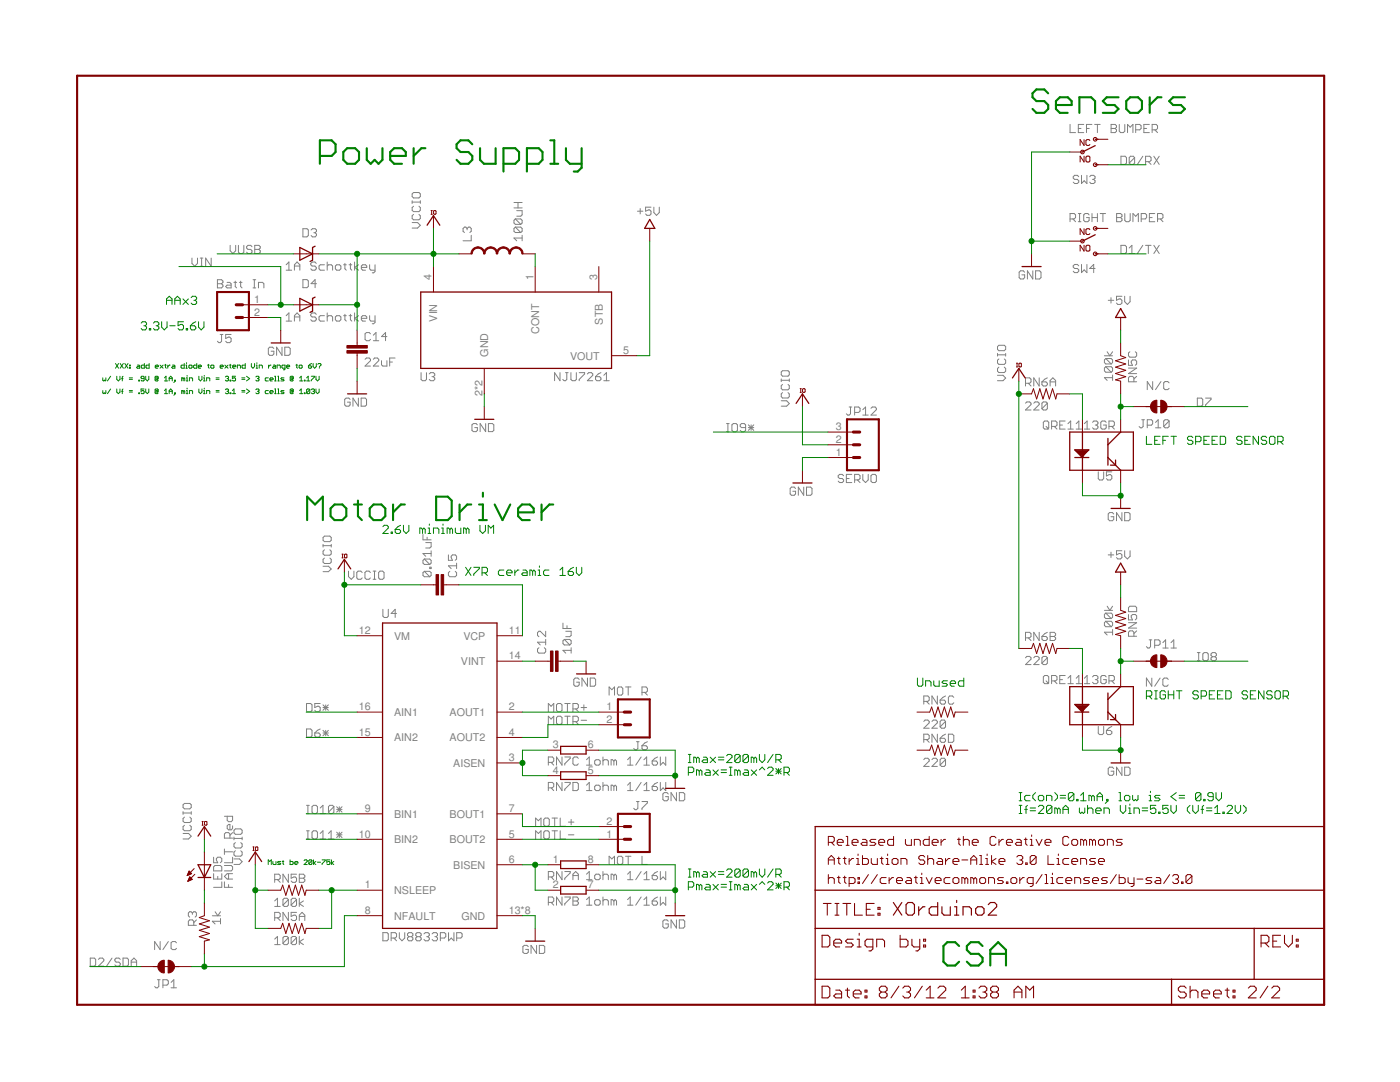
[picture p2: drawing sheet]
<svg xmlns="http://www.w3.org/2000/svg" width="279mm" height="216mm" viewBox="0 0 279 216" stroke-linecap="round" stroke-linejoin="round" font-family="sans-serif">
<defs><g id="words">
<g font-size="2.1" fill="#808080">
<text x="86.1" y="55.9" transform="rotate(-90 86.1 55.9)">4</text>
<text x="106.5" y="55.9" transform="rotate(-90 106.5 55.9)">1</text>
<text x="119.2" y="55.9" transform="rotate(-90 119.2 55.9)">3</text>
<text x="50.7" y="60.5">1</text>
<text x="50.7" y="63">2</text>
<text x="87.3" y="64.2" transform="rotate(-90 87.3 64.2)">VIN</text>
<text x="120.3" y="64.8" transform="rotate(-90 120.3 64.8)">STB</text>
<text x="97.4" y="71.2" transform="rotate(-90 97.4 71.2)">GND</text>
<text x="107.6" y="66.7" transform="rotate(-90 107.6 66.7)">CONT</text>
<text x="113.8" y="71.7">VOUT</text>
<text x="124.4" y="70.6">5</text>
<text x="96.3" y="79" transform="rotate(-90 96.3 79)">2*2</text>
<text x="166.8" y="88.4">2</text>
<text x="166.8" y="85.9">3</text>
<text x="166.8" y="90.9">1</text>
<text x="71.6" y="126.5">12</text>
<text x="78.7" y="127.6">VM</text>
<text x="92.5" y="127.6">VCP</text>
<text x="101.5" y="126.5">11</text>
<text x="101.5" y="131.6">14</text>
<text x="92" y="132.7">VINT</text>
<text x="71.6" y="141.7">16</text>
<text x="78.7" y="142.8">AIN1</text>
<text x="89.7" y="142.8">AOUT1</text>
<text x="101.5" y="141.7">2</text>
<text x="121.1" y="141.7">1</text>
<text x="71.6" y="146.8">15</text>
<text x="78.7" y="147.9">AIN2</text>
<text x="89.7" y="147.9">AOUT2</text>
<text x="101.5" y="146.8">4</text>
<text x="110.4" y="149.3">3</text>
<text x="117.3" y="149.3">6</text>
<text x="121.1" y="144.3">2</text>
<text x="90.5" y="153">AISEN</text>
<text x="101.5" y="151.9">3</text>
<text x="110.4" y="154.4">4</text>
<text x="117.3" y="154.4">5</text>
<text x="71.6" y="167.1">10</text>
<text x="72.8" y="162">9</text>
<text x="78.7" y="163.2">BIN1</text>
<text x="89.7" y="163.2">BOUT1</text>
<text x="101.5" y="162">7</text>
<text x="101.5" y="167.1">5</text>
<text x="121.1" y="167.1">1</text>
<text x="121.1" y="164.6">2</text>
<text x="78.7" y="168.2">BIN2</text>
<text x="89.7" y="168.2">BOUT2</text>
<text x="90.5" y="173.3">BISEN</text>
<text x="101.5" y="172.2">6</text>
<text x="110.4" y="172.2">1</text>
<text x="117.3" y="172.2">8</text>
<text x="72.8" y="177.3">1</text>
<text x="78.7" y="178.4">NSLEEP</text>
<text x="110.4" y="177.3">2</text>
<text x="117.3" y="177.3">7</text>
<text x="72.8" y="182.4">8</text>
<text x="78.7" y="183.5">NFAULT</text>
<text x="92.1" y="183.5">GND</text>
<text x="101.5" y="182.4">13*8</text>
</g>
</g></defs>
<g fill="none" stroke="#808080" stroke-width=".2">
<path d="M82.5 38.4h1.1l.3 .3v.5l-.3 .3h-1.1l-.2-.3v-.5zM213.6 24.8v1.7h1.1M215.2 25.6h.5M215.3 35.3l-.3-.3h-.5l-.3 .3v.2l.3 .3h.5l.3 .3v.2l-.3 .3h-.5l-.3-.3M215.8 35v1.6l.6-.5 .5 .5v-1.6M216.3 24.8h-1.1v1.7h1.1M216.8 25.6h.6M217.5 35.3l.2-.3h.6l.2 .3v.2l-.2 .3M217.9 24.8h-1.1v1.7M218 35.8h.3M218.3 35.8l.2 .3v.2l-.2 .3h-.6l-.2-.3M218.5 24.8h1.1"/>
<path d="M219 24.8v1.7M221.7 24.8h.8l.3 .3v.3l-.3 .2 .3 .3v.3l-.3 .3h-.8zM221.7 25.6h.8M223.4 24.8v1.4l.2 .3h.6l.3-.3v-1.4M223.7 31.2h.8l.3 .3v1l-.3 .3h-.8zM225 26.5v-1.7l.6 .6 .5-.6v1.7M226.4 31.5v1l-.2 .3h-.6l-.2-.3M226.4 31.5l-.2-.3h-.6l-.2 .3v1M226.4 31.5l-1 1M226.7 25.9h.8l.2-.3v-.5l-.2-.3h-.8v1.7M228.1 31.2l-1.1 1.6M228.3 25.6h.5"/>
<path d="M228.6 32.3h.8l.3-.3v-.5l-.3-.3h-.8v1.6M229.2 32.3l.5 .5M229.4 24.8h-1.1v1.7h1.1M229.9 25.9h.8l.3-.3v-.5l-.3-.3h-.8v1.7M230.3 31.2l1.1 1.6M230.5 25.9l.5 .6M231.4 31.2l-1.1 1.6M38.3 51.5v1.1l.6 .5 .5-.5v-1.1M40 53.1h.5M40 51.5h.5M40.2 51.5v1.6M42.1 51.5v1.6l-1.1-1.6v1.6"/>
<path d="M43.4 55.8h.8l.3 .3v.2l-.3 .3 .3 .3v.3l-.3 .2h-.8zM43.4 56.6h.8M45.3 56.3h.5l.3 .3v.8h-.8l-.3-.2 .3-.3h.8M45.9 49v1l.6 .6 .5-.6v-1M46.7 56.3h.5M46.9 56.1v1.1l.3 .2M47.6 49v1.3l.3 .3h.5l.3-.3v-1.3M47.8 56.3h.5M48 56.1v1.1l.3 .2M50.3 49.2l-.3-.2h-.5l-.3 .2v.3l.3 .3h.5l.3 .2v.3l-.3 .3h-.5l-.3-.3M50.5 55.8h.5M50.5 57.4h.5"/>
<path d="M50.8 55.8v1.6M50.8 49h.9l.2 .2v.3l-.2 .3 .2 .2v.3l-.2 .3h-.9zM50.8 49.8h.9M51.6 57.4v-1.1h.8l.3 .3v.8M57.1 52.8l.6-.5v1.6M57.1 53.9h1.1M58.8 53.9v-1.1l.5-.5 .5 .5v1.1M58.8 53.1h1M60.5 55.8h.8l.2 .2v1.1l-.2 .3h-.8zM60.5 45.6h.8l.2 .3v1.1l-.2 .3h-.8zM62.1 45.9l.3-.3h.5l.3 .3v.3l-.3 .2M62.6 46.4h.3"/>
<path d="M62.9 46.4l.3 .3v.3l-.3 .3h-.5l-.3-.3M63.1 52.6l-.3-.3h-.5l-.3 .3v.2l.3 .3h.5l.3 .3v.2l-.3 .3h-.5l-.3-.3M63.2 56.6h-1.1l.8-.8v1.6M64.7 52.8h-.8l-.2 .3v.5l.2 .3h.8M65.3 52.3v1.6M65.3 53.1l.3-.3h.5l.3 .3v.8M66.9 53.1l.3-.3h.6l.2 .3v.5l-.2 .3h-.6l-.3-.3zM68.6 52.8h.5M68.8 52.6v1l.3 .3M69.7 52.8h.5M69.9 52.6v1l.3 .3M70.8 52.3v1.6"/>
<path d="M71.6 52.8l-.8 .6 .8 .5M72.1 53.4h1.1v-.3l-.3-.3h-.5l-.3 .3v.5l.3 .3h.5M73.8 52.8v.8l.2 .3h.8M74.8 52.8v1.4l-.2 .2h-.3M82.3 44.4h1l.6 .6-.6 .5h-1M82.3 40v.6M82.3 40.3h1.6M82.5 42.8l-.2 .3v.5l.2 .3h1.1l.3-.3v-.5l-.3-.3M82.5 41.1l-.2 .3v.6l.2 .2h1.1l.3-.2v-.6l-.3-.3M83.9 40v.6M93.2 45.6l-.2-.3h-.3l-.3 .3v.5l.3 .3M93.2 45.6l.3-.3h.3l.2 .3v.5l-.2 .3"/>
<path d="M93.2 45.6v.3M94 46.9v1.1h-1.6M102.6 41.5h1.6M102.6 40.4h1.6M102.8 43.7h1.1l.3 .3v.5l-.3 .3M102.8 45.3h1.1l.3 .3v.5l-.3 .3M102.8 45.3l-.2 .3v.5l.2 .3h1.1M102.8 43.7l-.2 .3v.5l.2 .3h1.1M102.8 45.3l1.1 1.1M102.8 43.7l1.1 1.1M103.1 42h1.1v.9l-.3 .2h-.8M103.4 40.4v1.1"/>
<path d="M104.2 47.5h-1.6l.5 .5M104.2 46.9v1.1M127.2 42.1h1.1M127.8 41.6v1.1M129.9 41.3h-1.1v.8l.6-.2h.3l.2 .2v.6l-.2 .3h-.6l-.3-.3M130.5 41.3v1.1l.5 .6 .6-.6v-1.1M204.5 54.3l-.3-.3h-.5l-.3 .3v1.1l.3 .3h.5l.3-.3v-.6h-.6M206.1 54v1.7l-1.1-1.7v1.7M206.7 54h.8l.3 .3v1.1l-.3 .3h-.8zM213.6 43.7h.8l.3-.3v-.5l-.3-.3h-.8v1.6M214.1 43.7l.6 .5M215.2 42.6h.5"/>
<path d="M215.2 44.2h.5M215.3 53l-.3-.2h-.5l-.3 .2v.3l.3 .3h.5l.3 .2v.3l-.3 .3h-.5l-.3-.3M215.5 42.6v1.6M215.8 52.8v1.6l.6-.6 .5 .6v-1.6M217.4 42.9l-.3-.3h-.5l-.3 .3v1.1l.3 .2h.5l.3-.2v-.6h-.6M217.9 43.4h1.1M217.9 42.6v1.6M218.5 53.6h-1l.8-.8v1.6M219 42.6v1.6M219.6 42.6h1M220.1 42.6v1.6M221.2 59.9h1.1"/>
<path d="M221.7 59.4v1.1M222.8 42.6h.8l.3 .3v.3l-.3 .2 .3 .3v.3l-.3 .2h-.8zM222.8 43.4h.8M223.7 49h.8l.3 .2v1.1l-.3 .3h-.8zM223.9 59.1h-1.1v.8l.6-.3h.2l.3 .3v.6l-.3 .2h-.5l-.3-.2M224.5 59.1v1.1l.5 .5 .5-.5v-1.1M224.5 42.6v1.4l.2 .2h.6l.3-.2v-1.4M225.4 50.6h1M225.4 49.5l.5-.5v1.6M226.1 44.2v-1.6l.6 .6 .5-.6v1.6M227.8 43.7h.8l.2-.3v-.5l-.2-.3h-.8v1.6M228.1 49l-1.1 1.6"/>
<path d="M228.6 49h1.1M229.2 49v1.6M229.4 43.4h.5M230.3 49l1.1 1.6M230.5 42.6h-1.1v1.6h1.1M231 43.7h.8l.3-.3v-.5l-.3-.3h-.8v1.6M231.4 49l-1.1 1.6M231.6 43.7l.5 .5M43.9 66.7h.6M44.2 66.7v1.4l-.3 .3h-.2l-.3-.3M46.1 66.7h-1.1v.8l.8-.2 .3 .2v.6l-.3 .3h-.5l-.3-.3M54.7 69.5l-.3-.2h-.6l-.2 .2v1.1l.2 .3h.6l.3-.3v-.5h-.6"/>
<path d="M56.3 69.3v1.6l-1.1-1.6v1.6M56.8 69.3h.8l.3 .2v1.1l-.3 .3h-.8zM57.1 63l.6-.6v1.7M57.1 64.1h1.1M58.8 64.1v-1.1l.5-.6 .5 .6v1.1M58.8 63.2h1M63.1 62.7l-.3-.3h-.5l-.3 .3v.3l.3 .2h.5l.3 .3v.3l-.3 .3h-.5l-.3-.3M64.7 63h-.8l-.2 .2v.6l.2 .3h.8M65.3 63.2l.3-.2h.5l.3 .2v.9M65.3 62.4v1.7M66.9 63.2l.3-.2h.6l.2 .2v.6l-.2 .3h-.6l-.3-.3zM68.6 63h.5"/>
<path d="M68.8 62.7v1.1l.3 .3M69.7 63h.5M69.9 79.7l-.3-.3h-.5l-.3 .3v1.1l.3 .2h.5l.3-.2v-.6h-.6M69.9 62.7v1.1l.3 .3M70.8 62.4v1.7M71.5 79.4v1.6l-1.1-1.6v1.6M71.6 63l-.8 .5 .8 .6M72.1 79.4h.8l.3 .3v1.1l-.3 .2h-.8zM72.1 63.5h1.1v-.3l-.3-.2h-.5l-.3 .2v.6l.3 .3h.5M72.9 71.7l.2-.3h.6l.2 .3v.3l-1 1h1M73.8 63v.8l.2 .3h.8M73.9 66.6l-.2-.2h-.6l-.2 .2v1.1l.2 .3h.6l.2-.3"/>
<path d="M74.5 71.7l.3-.3h.5l.3 .3v.3l-1.1 1h1.1M74.5 68h1.1M74.5 66.9l.5-.5v1.6M74.8 63v1.3l-.2 .3h-.3M76.1 72v.8l.3 .2h.8v-1M77.2 67.2h-1.1l.8-.8v1.6M77.8 72.2h.5M78.8 71.4h-1v1.6M84 74.4v1.3l.3 .3h.6l.2-.3v-1.3M85.7 74.6l.2-.2h.6l.3 .2v.3l-.3 .3M86.2 75.2h.3M86.5 75.2l.3 .2v.3l-.3 .3h-.6l-.2-.3"/>
<path d="M111.8 74.4v1.6l-1.1-1.6v1.6M112.9 74.4h.5M113.1 74.4v1.3l-.2 .3h-.3l-.3-.3M113.9 74.4v1.3l.3 .3h.6l.2-.3v-1.3M115.6 74.4h1.1v.2l-1.1 1.1v.3M117.2 74.6l.3-.2h.5l.3 .2v.3l-1.1 1.1h1.1M118.9 75.2h.8l.2 .2v.3l-.2 .3h-.6l-.2-.3zM119.9 74.4l-.5 .2-.5 .6M120.5 76h1.1M120.5 74.9l.5-.5v1.6M155.9 80h1.1l.5 .5-.5 .5h-1.1M155.9 75.6v.5"/>
<path d="M155.9 75.9h1.6M156.2 78.3l-.3 .3v.5l.3 .3h1.1l.2-.3v-.5l-.2-.3M156.2 74h1.1l.2 .2v.6l-.2 .3h-1.1l-.3-.3v-.6zM156.2 76.7l-.3 .3v.5l.3 .3h1.1l.2-.3v-.5l-.2-.3M157.5 75.6v.5M199.1 74.9h1.1l.5 .5-.5 .6h-1.1M199.1 69.2l.2-.3h1.1l.3 .3v.5l-.3 .3h-1.1l-.2-.3zM199.1 70.5v.6M199.1 70.8h1.6M199.3 71.6l-.2 .3v.5l.2 .3h1.1l.3-.3v-.5l-.3-.3M199.3 73.3l-.2 .2v.6l.2 .2h1.1l.3-.2v-.6l-.3-.2M200.7 70.5v.6"/>
<path d="M204.7 76.5h.8l.3-.3v-.5l-.3-.3h-.8v1.6M205.2 76.5l.6 .5M207.4 75.4v1.6l-1.1-1.6v1.6M207.9 76.2h.8l.3 .3v.3l-.3 .2h-.5l-.3-.2zM209 75.4l-1.1 .8M209.6 76.2h1.1M209.6 77v-1.1l.5-.5 .6 .5v1.1M220.4 71h1.6M220.7 71.5h1.1l.2 .3v.5l-.2 .3M220.7 73.2h1.1l.2 .2v.6l-.2 .3M220.7 73.2l-.3 .2v.6l.3 .3h1.1M220.7 71.5l-.3 .3v.5l.3 .3h1.1"/>
<path d="M220.7 73.2l1.1 1.1M220.7 71.5l1.1 1.1M221 70.2l.5 .8 .5-.8M222 75.4h-1.6l.6 .5M222 74.8v1.1M225.2 71.8v1.1h.8l-.2-.8 .2-.3h.6l.2 .3v.5l-.2 .3M225.2 73.4h1.6l-1.6 1.1h1.6M225.5 70.2l-.3 .2v.6l.3 .3h1.1l.2-.3v-.6l-.2-.2M226.3 76.2v-.8l-.3-.3h-.5l-.3 .3v.8h1.6M226.8 75.1l-.5 .5M230 76.1v1.6l-1-1.6v1.6M231.7 76.1l-1.1 1.6"/>
<path d="M233.3 76.4l-.3-.3h-.5l-.3 .3v1.1l.3 .2h.5l.3-.2M239 79.4h.8l.2 .3v1.1l-.2 .2h-.8zM240.6 79.4h1.1v.3l-1.1 1.1v.2M95.3 84.8l-.3-.3h-.5l-.3 .3v1.1l.3 .2h.5l.3-.2v-.6h-.6M96.9 84.5v1.6l-1.1-1.6v1.6M97.5 84.5h.8l.3 .3v1.1l-.3 .2h-.8zM145 84.5h.5M145 86.1h.5M145.3 84.5v1.6M146.1 84.8l.2-.3h.6l.3 .3v1.1l-.3 .2h-.6l-.2-.2zM148.8 85.3h-.8l-.3-.3v-.2l.3-.3h.5l.3 .3v1.1l-.3 .2h-.5l-.3-.2M149.4 85.3h1"/>
<path d="M149.4 84.8l1 1.1M149.9 84.8v1.1M150.4 84.8l-1 1.1M158.8 97.5l-.3-.3h-.6l-.2 .3v1.1l.2 .2h.6l.3-.2v-.6h-.6M160.4 97.2v1.6l-1.1-1.6v1.6M161 97.2h.8l.3 .3v1.1l-.3 .2h-.8zM168.4 94.9l-.3-.2h-.5l-.3 .2v.3l.3 .3h.5l.3 .3v.2l-.3 .3h-.5l-.3-.3M168.9 95.5h.6M169.5 81.2h.5M169.7 81.2v1.4l-.2 .2h-.3l-.3-.2M170 94.7h-1.1v1.6h1.1M170.6 95.8h.8l.2-.3v-.6l-.2-.2h-.8v1.6"/>
<path d="M170.6 82.3h.8l.2-.3v-.5l-.2-.3h-.8v1.6M171.1 95.8l.5 .5M172.2 94.7v1.1l.5 .5 .6-.5v-1.1M172.2 82.8h1.1M172.2 81.7l.5-.5v1.6M173.8 81.5l.3-.3h.5l.3 .3v.2l-1.1 1.1h1.1M174.1 94.7h.5l.3 .2v1.1l-.3 .3h-.5l-.3-.3v-1.1zM204.7 80.5l.2-.3h.6l.3 .3v.2l-1.1 1.1h1.1M206.3 80.5l.3-.3h.5l.3 .3v.2l-1.1 1.1h1.1M208.2 84.3l.3-.3h.5l.3 .3v1.1l-.3 .2h-.5l-.3-.2zM208.8 85.1l.5 .5M209 80.5v1.1l-.3 .2h-.5l-.3-.2"/>
<path d="M209 80.5l-.3-.3h-.5l-.3 .3v1.1M209 80.5l-1.1 1.1M209.9 85.1h.8l.2-.3v-.5l-.2-.3h-.8v1.6M210.4 85.1l.5 .5M211.5 84.8h.5M212.6 84h-1.1v1.6h1.1M213.1 85.6h1.1M213.1 84.5l.6-.5v1.6M214.8 85.6h1.1M214.8 84.5l.5-.5v1.6M216.4 85.6h1.1M216.4 84.5l.6-.5v1.6"/>
<path d="M218 84.3l.3-.3h.6l.2 .3v.2l-.2 .3M218.6 84.8h.3M218.9 84.8l.2 .3v.3l-.2 .2h-.6l-.3-.2M219.2 94.1v1.4l.2 .3h.6l.3-.3v-1.4M220.8 84.3l-.3-.3h-.6l-.2 .3v1.1l.2 .2h.6l.3-.2v-.6h-.6M221.3 85.1h.8l.3-.3v-.5l-.3-.3h-.8v1.6M221.9 85.1l.5 .5M221.9 94.1h-1.1v.9l.6-.3h.2l.3 .3v.5l-.3 .3h-.5l-.3-.3M227.9 83.8h.5M228.1 83.8v1.3l-.2 .3h-.3l-.3-.3M229 84.8h.8l.2-.2v-.6l-.2-.2h-.8v1.6M230.6 85.4h1.1"/>
<path d="M230.6 84.3l.5-.5v1.6M233.3 84l-.3-.2h-.5l-.3 .2v1.1M233.3 84v1.1l-.3 .3h-.5l-.3-.3M233.3 84l-1.1 1.1M64.5 113h1.1l.5 .5-.5 .6h-1.1M64.5 108.6v.6M64.5 108.9h1.6M64.7 111.4l-.2 .2v.6l.2 .2h1.1l.3-.2v-.6l-.3-.2M64.7 107h1.1l.3 .3v.5l-.3 .3h-1.1l-.2-.3v-.5zM64.7 109.7l-.2 .3v.5l.2 .3h1.1l.3-.3v-.5l-.3-.3M66.1 108.6v.6M69.6 114v1.1l.5 .5 .5-.5v-1.1"/>
<path d="M72.3 114.2l-.3-.2h-.5l-.3 .2v1.1l.3 .3h.5l.3-.3M73.9 114.2l-.3-.2h-.5l-.3 .2v1.1l.3 .3h.5l.3-.3M74.5 114h.5M74.5 115.6h.5M74.7 114v1.6M75.8 114h.6l.2 .2v1.1l-.2 .3h-.6l-.2-.3v-1.1zM84.4 106.6v1.1h1.6M84.7 114l-.3 .3v.5l.3 .3h1.1M84.7 111.5l-.3 .3v.6l.3 .2h1.1M84.7 114h1.1l.2 .3v.5l-.2 .3M84.7 111.5h1.1l.2 .3v.6l-.2 .2M84.7 114l1.1 1.1"/>
<path d="M84.7 111.5l1.1 1.1M85 108.3h1v.8l-.2 .2h-.8M85.2 107.2v.5M85.8 113.2h.2v.3h-.2zM86 109.9v1.1M86 110.4h-1.6l.6 .6M89.5 110.7v1.1h.8l-.3-.5v-.3l.3-.3h.5l.3 .3v.5l-.3 .3M89.8 114l-.3 .3v.5l.3 .3h1l.3-.3v-.5l-.3-.3M91.1 112.4v1.1M91.1 112.9h-1.6l.5 .6M221.2 110.7h1.1M221.7 110.2v1.1"/>
<path d="M222.3 102.6l-.3-.3h-.6l-.2 .3v1l.2 .3h.6l.3-.3v-.5h-.6M223.9 109.9h-1.1v.8l.6-.3h.2l.3 .3v.6l-.3 .2h-.5l-.3-.2M223.9 102.3v1.6l-1.1-1.6v1.6M224.5 102.3h.8l.2 .3v1l-.2 .3h-.8zM224.5 109.9v1.1l.5 .5 .5-.5v-1.1M76.4 121.6v1.3l.3 .3h.5l.3-.3v-1.3M79.1 122.4h-1l.8-.8v1.6M107.5 129.2l-.2 .3v.5l.2 .3h1.1l.3-.3v-.5l-.3-.3M108.9 126v1l-1.1-1h-.3l-.2 .2v.6l.2 .2M108.9 127.6v1.1M108.9 128.1h-1.6l.5 .6M112.4 124.3v1.1h1.6"/>
<path d="M112.6 127.6h1.1l.3 .3v.5l-.3 .3M112.6 127.6l-.2 .3v.5l.2 .3h1.1M112.6 127.6l1.1 1.1M112.9 126h1.1v.8l-.3 .2h-.8M113.2 124.9v.5M114 129.8h-1.6l.5 .5M114 129.2v1.1M115.6 135.6l-.3-.3h-.5l-.3 .3v1.1l.3 .2h.5l.3-.2v-.6h-.5M117.2 135.3v1.6l-1.1-1.6v1.6M117.8 135.3h.8l.3 .3v1.1l-.3 .2h-.8zM121.6 138.7v-1.6l.5 .5 .5-.5v1.6M123.5 137.1h.5l.3 .3v1l-.3 .3h-.5l-.3-.3v-1z"/>
<path d="M124.8 137.1h1.1M125.4 137.1v1.6M128.1 138.2h.8l.3-.3v-.5l-.3-.3h-.8v1.6M128.7 138.2l.5 .5M184.4 140h.8l.2-.3v-.6l-.2-.2h-.8v1.6M184.9 140l.5 .5M187.1 138.9v1.6l-1.1-1.6v1.6M187.6 139.7h.8l.3 .3v.2l-.3 .3h-.5l-.3-.3zM188.7 138.9l-.5 .2-.6 .6M190.4 139.1l-.3-.2h-.6l-.2 .2v1.1l.2 .3h.6l.3-.3M204.7 131.3l.2-.3h.6l.3 .3v.2l-1.1 1.1h1.1M204.7 127.3h.8l.3-.3v-.6l-.3-.2h-.8v1.6"/>
<path d="M205.2 127.3l.6 .5M206.3 131.3l.3-.3h.5l.3 .3v.2l-1.1 1.1h1.1M207.4 126.2v1.6l-1.1-1.6v1.6M207.9 127h.8l.3 .3v.2l-.3 .3h-.5l-.3-.3zM208.5 134.8h.5l.3 .3v1l-.3 .3h-.5l-.3-.3v-1zM208.8 135.9l.5 .5M209 131.3l-.3-.3h-.5l-.3 .3v1M209 131.3v1l-.3 .3h-.5l-.3-.3M209 131.3l-1.1 1M209 126.2l-.5 .2-.6 .6M209.6 126.2h.8l.3 .2v.3l-.3 .3 .3 .3v.2l-.3 .3h-.8zM209.6 127h.8"/>
<path d="M209.9 135.9h.8l.2-.3v-.5l-.2-.3h-.8v1.6M210.4 135.9l.5 .5M211.5 135.6h.5M212.6 134.8h-1.1v1.6h1.1M213.1 135.3l.6-.5v1.6M213.1 136.4h1.1M214.8 135.3l.5-.5v1.6M214.8 136.4h1.1M216.4 135.3l.6-.5v1.6M216.4 136.4h1.1M218 135.1l.3-.3h.6l.2 .3v.2l-.2 .3M218.6 135.6h.3"/>
<path d="M218.9 135.6l.2 .3v.2l-.2 .3h-.6l-.3-.3M220.4 121.8h1.6M220.7 122.3h1.1l.2 .3v.5l-.2 .3M220.7 124h1.1l.2 .2v.6l-.2 .3M220.7 122.3l-.3 .3v.5l.3 .3h1.1M220.7 124l-.3 .2v.6l.3 .3h1.1M220.7 124l1.1 1.1M220.7 122.3l1.1 1.1M220.8 135.1l-.3-.3h-.6l-.2 .3v1l.2 .3h.6l.3-.3v-.5h-.6M221 121l.5 .8 .5-.8M221.3 135.9h.8l.3-.3v-.5l-.3-.3h-.8v1.6M221.9 135.9l.5 .5"/>
<path d="M222 125.6v1.1M222 126.2h-1.6l.6 .5M225.2 122.6v1.1h.8l-.2-.6v-.2l.2-.3h.6l.2 .3v.5l-.2 .3M225.2 124.2h1.6l-1.6 1.1h1.6M225.5 121h1.1l.2 .2v.8h-1.6v-.8zM226.3 127v-.8l-.3-.3h-.5l-.3 .3v.8h1.6M226.8 125.9l-.5 .5M229.3 127.7h.6M229.6 127.7v1.3l-.3 .3h-.2l-.3-.3M229.9 135.3v1.6l-1.1-1.6v1.6M230.4 128.8h.8l.3-.3v-.5l-.3-.3h-.8v1.6M231.5 135.3l-1.1 1.6"/>
<path d="M232.1 129.3h1.1M232.1 128.2l.5-.5v1.6M233.2 135.6l-.3-.3h-.6l-.2 .3v1.1l.2 .2h.6l.3-.2M233.7 129.3h1.1M233.7 128.2l.6-.5v1.6M239 131.8h.5M239 130.2h.5M239.2 130.2v1.6M240.3 130.2h.6l.2 .3v1.1l-.2 .2h-.6l-.2-.2v-1.1zM242 131l-.3 .3v.3l.3 .2h.5l.3-.2v-.3l-.3-.3M242 131l-.3-.2v-.3l.3-.3h.5l.3 .3v.3l-.3 .2M242 131h.5"/>
<path d="M61.2 140.4h.8l.3 .3v1l-.3 .3h-.8zM61.2 145.5h.8l.3 .2v1.1l-.3 .3h-.8zM62.8 146.3h.8l.3 .2v.3l-.3 .3h-.5l-.3-.3zM63.9 140.4h-1.1v.8l.6-.3h.2l.3 .3v.5l-.3 .3h-.5l-.3-.3M63.9 145.5l-.5 .2-.6 .6M64.5 140.7l1 1M64.5 141.2h1M64.5 146.3h1M64.5 145.7l1 1.1M65 140.7v1M65 145.7v1.1M65.5 140.7l-1 1"/>
<path d="M65.5 145.7l-1 1.1M109.4 142v-1.6l.6 .5 .5-.5v1.6M109.4 144.5v-1.6l.6 .6 .5-.6v1.6M109.4 152.1h.8l.3-.3v-.5l-.3-.3h-.8v1.7M109.4 157.2h.8l.3-.3v-.5l-.3-.3h-.8v1.7M110 152.1l.5 .6M110 157.2l.5 .6M111.3 140.4h.6l.3 .3v1l-.3 .3h-.6l-.2-.3v-1zM111.3 142.9h.6l.3 .3v1.1l-.3 .2h-.6l-.2-.2v-1.1zM112.2 151v1.7l-1.1-1.7v1.7M112.2 156.1v1.7l-1.1-1.7v1.7M112.7 151h1.1v.3l-1.1 1.1v.3"/>
<path d="M112.7 156.1h1.1v.3l-1.1 1.1v.3M112.7 140.4h1.1M112.7 142.9h1.1M113.2 140.4v1.6M113.2 142.9v1.6M114.3 144h.8l.3-.3v-.5l-.3-.3h-.8v1.6M114.3 156.1h.8l.3 .3v1.1l-.3 .3h-.8zM114.3 141.5h.8l.3-.3v-.5l-.3-.3h-.8v1.6M114.9 141.5l.5 .5M114.9 144l.5 .5M115.4 151.3l-.3-.3h-.5l-.3 .3v1.1l.3 .3h.5l.3-.3M116 141.2h1.1"/>
<path d="M116 143.7h1.1M116.5 140.7v1M117.1 151.6l.5-.6v1.7M117.1 156.7l.5-.6v1.7M117.1 152.7h1M117.1 157.8h1M118.7 151.8l.3-.2h.5l.3 .2v.6l-.3 .3h-.5l-.3-.3zM118.7 156.9l.3-.2h.5l.3 .2v.6l-.3 .3h-.5l-.3-.3zM120.3 156.9l.3-.2h.5l.3 .2v.9M120.3 151.8l.3-.2h.5l.3 .2v.9M120.3 151v1.7M120.3 156.1v1.7"/>
<path d="M122.5 151.8l-.3-.2h-.2v1.1M122.5 156.9l-.3-.2h-.2v1.1M122.5 151.8v.9M122.5 156.9v.9M122.5 151.8l.3-.2 .2 .2v.9M122.5 156.9l.3-.2 .2 .2v.9M125.2 152.7h1.1M125.2 151.6l.6-.6v1.7M125.2 156.7l.6-.6v1.7M125.2 157.8h1.1M127 148h.6M127 159.9h.6"/>
<path d="M127.3 148v1.4l-.3 .2h-.3l-.2-.2M127.3 159.9v1.4l-.3 .3h-.3l-.2-.3M128 151l-1.1 1.7M128 156.1l-1.1 1.7M128.1 148.8h.8l.3 .3v.3l-.3 .2h-.5l-.3-.2zM128.1 159.9h1.1v.3l-1.1 1.1v.3M128.5 152.7h1.1M128.5 151.6l.6-.6v1.7M128.5 156.7l.6-.6v1.7M128.5 157.8h1.1M129.2 148l-.5 .3-.6 .5M130.2 151.8h.8l.2 .3v.3l-.2 .3h-.6l-.2-.3z"/>
<path d="M130.2 156.9h.8l.2 .3v.3l-.2 .3h-.6l-.2-.3zM131.2 151l-.5 .3-.5 .5M131.2 156.1l-.5 .3-.5 .5M131.8 151v1.7l.5-.6 .6 .6v-1.7M131.8 156.1v1.7l.5-.6 .6 .6v-1.7M133.4 158.4l-.3-.2h-.5l-.3 .2v1.1l.3 .3h.5l.3-.3v-.5h-.6M135 158.2v1.6l-1.1-1.6v1.6M135.6 158.2h.8l.3 .2v1.1l-.3 .3h-.8zM184.4 144l.2-.3h.6l.2 .3v.2l-1 1.1h1M184.4 147.6h.8l.2-.3v-.5l-.2-.3h-.8v1.6M184.4 151.6l.2-.3h.6l.2 .3v.2l-1 1.1h1M184.9 147.6l.5 .5"/>
<path d="M186 151.6l.3-.3h.5l.3 .3v.2l-1.1 1.1h1.1M186 144l.3-.3h.5l.3 .3v.2l-1.1 1.1h1.1M187.1 146.5v1.6l-1.1-1.6v1.6M187.6 147.3h.8l.3 .3v.2l-.3 .3h-.5l-.3-.3zM188.7 151.6l-.3-.3h-.5l-.3 .3v1.1M188.7 151.6l-1.1 1.1M188.7 144v1l-.3 .3h-.5l-.3-.3M188.7 144l-.3-.3h-.5l-.3 .3v1M188.7 151.6v1.1l-.3 .2h-.5l-.3-.2M188.7 144l-1.1 1M188.7 146.5l-.5 .3-.6 .5M189.3 146.5h.8l.3 .3v1l-.3 .3h-.8z"/>
<path d="M219.2 144.9v1.4l.2 .3h.6l.3-.3v-1.4M220.8 145.8h.8l.3 .2v.3l-.3 .3h-.5l-.3-.3zM221.9 144.9l-1.1 .9M222.3 153.4l-.3-.3h-.6l-.2 .3v1l.2 .3h.6l.3-.3v-.5h-.6M223.9 153.1v1.6l-1.1-1.6v1.6M224.5 153.1h.8l.2 .3v1l-.2 .3h-.8zM36.5 166.3h1.1l.6 .6-.6 .5h-1.1M36.5 160.6l.3-.3h1.1l.3 .3v.5l-.3 .3h-1.1l-.3-.3zM36.5 161.9v.6M36.5 162.2h1.7M36.8 164.7l-.3 .3v.5l.3 .3h1.1l.3-.3v-.5l-.3-.3M36.8 163l-.3 .3v.6l.3 .2h1.1l.3-.2v-.6l-.3-.3"/>
<path d="M38.2 161.9v.6M42.6 171v1.1h.9l-.3-.5v-.3l.3-.3h.5l.3 .3v.6l-.3 .2M42.6 174.3v1.1h1.7v-1.1M42.6 173l.3-.3h1.1l.3 .3v.8h-1.7zM43.5 174.9v.5M44.3 176v1.1h-1.7M44.8 176v1.1h1.6M44.8 169.4v1.1M44.8 172.7h1.3l.3 .3v.5l-.3 .3h-1.3M44.8 162.9h1.6v.8l-.3 .3h-.5l-.3-.3v-.8M44.8 170h1.6M45.6 174.3v1.1"/>
<path d="M45.6 176.5v.6M45.9 167.2v-.8l-.3-.3h-.5l-.3 .3v.8h1.6M46.4 174.3h-1.1l-.5 .6 .5 .5h1.1M46.4 164.8v.5l-.3 .3h-.5l-.3-.3v-.5l.3-.3h.3v1.1M46.4 171v1.1h-1.6M46.4 166.1l-.5 .6M46.7 171.4h1.1l.5 .5-.5 .6h-1.1M46.7 165.7l.3-.3h1l.3 .3v.5l-.3 .3h-1l-.3-.3zM46.7 167v.6M46.7 167.3h1.6M47 169.8l-.3 .2v.6l.3 .2h1l.3-.2v-.6l-.3-.2M47 168.1l-.3 .3v.5l.3 .3h1l.3-.3v-.5l-.3-.3"/>
<path d="M48.3 167v.6M54.8 175.5h.8l.3-.3v-.5l-.3-.3h-.8v1.7M54.8 179.8l.6-.6v1.7M55.4 175.5l.5 .6M57.6 174.4v1.7l-1.1-1.7v1.7M57.6 179.5l-.3-.3h-.6l-.2 .3v1.1M57.6 179.5v1.1l-.3 .3h-.6l-.2-.3M57.6 179.5l-1.1 1.1M59.2 174.4h-1.1v.8l.6-.2h.2l.3 .2v.6l-.3 .3h-.5l-.3-.3M59.2 179.5l-.3-.3h-.5l-.3 .3v1.1M59.2 179.5v1.1l-.3 .3h-.5l-.3-.3M59.2 179.5l-1.1 1.1"/>
<path d="M59.7 174.4h.9l.2 .3v.3l-.2 .2 .2 .3v.3l-.2 .3h-.9zM59.7 179.2v1.7M59.7 175.2h.9M60.6 179.8l-.9 .5 .9 .6M61.2 167.4h.5M61.2 165.8h.5M61.2 162.3h.5M61.2 160.7h.5M61.4 160.7v1.6M61.4 165.8v1.6M62.3 166.1l.2-.3h.6l.3 .3v1l-.3 .3h-.6l-.2-.3zM62.5 160.7h.6l.3 .3v1.1l-.3 .2h-.6l-.2-.2v-1.1z"/>
<path d="M63.9 161.2l.6-.5v1.6M63.9 166.3l.6-.5v1.6M63.9 167.4h1.1M63.9 162.3h1.1M65.6 167.4h1M65.6 166.3l.5-.5v1.6M66.6 161v1.1l-.2 .2h-.6l-.2-.2M66.6 161l-.2-.3h-.6l-.2 .3v1.1M66.6 161l-1 1.1M67.2 166.6h1.1M67.2 166.1l1.1 1M67.2 161l1.1 1.1"/>
<path d="M67.2 161.5h1.1M67.7 161v1.1M67.7 166.1v1M68.3 166.1l-1.1 1M68.3 161l-1.1 1.1M106.9 164.9v-1.7l.5 .6 .6-.6v1.7M106.9 167.4v-1.6l.5 .5 .6-.5v1.6M108.8 165.8h.5l.3 .3v1l-.3 .3h-.5l-.3-.3v-1zM108.8 163.2h.5l.3 .3v1.1l-.3 .3h-.5l-.3-.3v-1.1zM109.4 175h.8l.3-.3v-.5l-.3-.3h-.8v1.6M110 175l.5 .5M110.2 165.8h1.1"/>
<path d="M110.2 163.2h1.1M110.7 163.2v1.7M110.7 165.8v1.6M111.8 165.8v1.6h1.1M111.8 163.2v1.7h1.1M112.2 173.9v1.6l-1.1-1.6v1.6M112.2 179v1.6l-1.1-1.6v1.6M112.7 173.9h1.1v.3l-1.1 1.1v.2M112.7 179h1.1v.3l-1.1 1v.3M113.4 166.6h1.1M113.4 164h1.1M114 163.5v1.1"/>
<path d="M114.3 179h.8l.3 .3v.2l-.3 .3 .3 .3v.2l-.3 .3h-.8zM114.3 174.7h1.1M114.3 179.8h.8M114.3 175.5v-1.1l.6-.5 .5 .5v1.1M117.1 174.4l.5-.5v1.6M117.1 179.5l.5-.5v1.6M117.1 175.5h1M118.7 174.7l.3-.3h.5l.3 .3v.6l-.3 .2h-.5l-.3-.2zM118.7 179.8l.3-.3h.5l.3 .3v.5l-.3 .3h-.5l-.3-.3zM120.3 173.9v1.6M120.3 179v1.6M120.3 174.7l.3-.3h.5l.3 .3v.8"/>
<path d="M120.3 179.8l.3-.3h.5l.3 .3v.8M121.6 172.5v-1.6l.5 .5 .5-.5v1.6M122.5 174.7l-.3-.3h-.2v1.1M122.5 179.8l-.3-.3h-.2v1.1M122.5 174.7v.8M122.5 179.8v.8M122.5 174.7l.3-.3 .2 .3v.8M122.5 179.8l.3-.3 .2 .3v.8M123.5 170.9h.5l.3 .2v1.1l-.3 .3h-.5l-.3-.3v-1.1zM124.8 170.9h1.1M125.2 174.4l.6-.5v1.6M125.2 179.5l.6-.5v1.6"/>
<path d="M125.2 175.5h1.1M125.4 170.9v1.6M128 173.9l-1.1 1.6M128 179l-1.1 1.6M128.1 170.9v1.6h1.1M128.5 174.4l.6-.5v1.6M128.5 179.5l.6-.5v1.6M128.5 175.5h1.1M130.2 174.7h.8l.2 .3v.3l-.2 .2h-.6l-.2-.2zM130.2 179.8h.8l.2 .3v.2l-.2 .3h-.6l-.2-.3zM131.2 173.9l-.5 .3-.5 .5M131.2 179l-.5 .3-.5 .5"/>
<path d="M131.8 173.9v1.6l.5-.5 .6 .5v-1.6M131.8 179v1.6l.5-.5 .6 .5v-1.6M18 191.2h.8l.3 .2v1.1l-.3 .3h-.8zM19.6 191.4l.3-.2h.5l.3 .2v.3l-1.1 1.1h1.1M22.4 191.2l-1.1 1.6M24 191.4l-.3-.2h-.5l-.3 .2v.3l.3 .3h.5l.3 .3v.2l-.3 .3h-.5l-.3-.3M24.6 191.2h.8l.2 .2v1.1l-.2 .3h-.8zM26.2 192h1.1M26.2 192.8v-1.1l.5-.5 .6 .5v1.1M31.4 195.5h.6M31.7 195.5v1.3l-.3 .3h-.3l-.2-.3M32 187.9v1.6l-1.1-1.6v1.6"/>
<path d="M32.5 196.6h.8l.3-.3v-.6l-.3-.2h-.8v1.6M33.6 187.9l-1.1 1.6M34.1 197.1h1.1M34.1 196l.6-.5v1.6M35.2 188.1l-.2-.2h-.6l-.3 .2v1.1l.3 .3h.6l.2-.3M38.4 182.2l-.3-.3h-.3l-.2 .3v.5l.2 .3M38.4 182.2l.3-.3h.2l.3 .3v.5l-.3 .3M38.4 182.2v.3M38.7 184.6v-.8l-.3-.2h-.6l-.2 .2v.8h1.6M39.2 183.6l-.5 .5M42.4 182.7h1.6M42.9 181.9l.6 .8 .5-.8"/>
<path d="M44 183.8h-1.6l.5 .6M44 183.3v1.1M54.8 187.4l.6-.5v1.6M54.8 188.5h1.1M54.8 180.9h1.1M54.8 183.1h.8l.3-.2v-.6l-.3-.2h-.8v1.6M55.4 183.1l.5 .6M57.6 187.1v1.1l-.3 .3h-.6l-.2-.3M57.6 182.1v1.6l-1.1-1.6v1.6M57.6 187.1l-.3-.2h-.6l-.2 .2v1.1M57.6 187.1l-1.1 1.1M59.2 187.1v1.1l-.3 .3h-.5l-.3-.3"/>
<path d="M59.2 187.1l-.3-.2h-.5l-.3 .2v1.1M59.2 182.1h-1.1v.8l.6-.3h.2l.3 .3v.5l-.3 .3h-.5l-.3-.3M59.2 187.1l-1.1 1.1M59.7 183.7v-1.1l.6-.5 .5 .5v1.1M59.7 186.9v1.6M59.7 182.9h1.1M60.6 187.4l-.9 .5 .9 .6M76.4 186.1h.8l.3 .3v1.1l-.3 .2h-.8zM78.1 187.2h.8l.2-.3v-.5l-.2-.3h-.8v1.6M78.6 187.2l.5 .5M79.7 186.1v1.1l.5 .5 .6-.5v-1.1M81.6 186.9l-.3 .3v.3l.3 .2h.5l.3-.2v-.3l-.3-.3"/>
<path d="M81.6 186.9l-.3-.3v-.2l.3-.3h.5l.3 .3v.2l-.3 .3M81.6 186.9h.5M83.2 186.9l-.2 .3v.3l.2 .2h.6l.3-.2v-.3l-.3-.3M83.2 186.9l-.2-.3v-.2l.2-.3h.6l.3 .3v.2l-.3 .3M83.2 186.9h.6M84.6 186.4l.3-.3h.5l.3 .3v.2l-.3 .3M85.2 186.9h.2M85.4 186.9l.3 .3v.3l-.3 .2h-.5l-.3-.2M86.2 186.4l.3-.3h.6l.2 .3v.2l-.2 .3M86.8 186.9h.3M87.1 186.9l.2 .3v.3l-.2 .2h-.6l-.3-.2M87.9 187.2h.8l.3-.3v-.5l-.3-.3h-.8v1.6"/>
<path d="M89.5 186.1v1.6l.6-.5 .5 .5v-1.6M91.1 187.2h.9l.2-.3v-.5l-.2-.3h-.9v1.6M105.4 188.9l-.2-.3h-.6l-.2 .3v1.1l.2 .2h.6l.2-.2v-.6h-.5M107.1 188.6v1.6l-1.1-1.6v1.6M107.6 188.6h.8l.3 .3v1.1l-.3 .2h-.8zM109.4 180.1h.8l.3-.3v-.5l-.3-.3h-.8v1.6M110 180.1l.5 .5M117.1 180.6h1M125.2 180.6h1.1M128.5 180.6h1.1M133.4 183.8l-.3-.2h-.5l-.3 .2v1.1l.3 .3h.5l.3-.3v-.5h-.6M135 183.6v1.6l-1.1-1.6v1.6"/>
<path d="M135.6 183.6h.8l.3 .2v1.1l-.3 .3h-.8z"/>
</g>
<path d="M15.4 15.1h248.9v185.4h-248.9zM43.3 58.3h6.4v7.6h-6.4zM169 83.7h6.4v10.1h-6.4zM123.3 139.6h6.4v7.6h-6.4zM123.3 162.4h6.4v7.6h-6.4z" fill="none" stroke="#800000" stroke-width=".42"/>
<g fill="none" stroke="#800000" stroke-width=".25">
<path d="M218.6 29.1l-2.6 1.2M59.8 59.5l2.6 1.3-2.6 1.3zM59.8 49.4l2.6 1.3-2.6 1.2zM62.9 49.1l-.5 .3v2.5l-.5 .3M62.9 59.3l-.5 .2v2.6l-.5 .2M84 58.3h38v15.2h-38zM85.2 44.9l1.3-1.9 1.3 1.9M129.7 43.8l1 1.8h-2zM204 53.2h3.8M218.6 46.8l-2.6 1.3M54.1 68.4h3.8M69.4 78.6h3.8"/>
<path d="M202.1 75.4l1.2-1.9 1.3 1.9M223.6 61.6l1.1 1.8h-2.1zM94.7 83.7h3.9M158.2 96.4h3.9M158.9 80.5l1.2-1.9 1.3 1.9M213.5 86.2h12.7v7.6h-12.7zM214.5 91.3h2.8M214.5 89.8h2.8l-1 1-.3 .5zM214.6 89.8h2.6M214.8 90.1h2.2M215 90.3h1.8M215.2 90.5h1.4"/>
<path d="M215.5 90.7h.8M215.7 91h.5M215.9 91.2h.2M216 86.2v7.6M221.1 87.5v5.3M221.1 91.3l2.5 2.5M222.6 91.8v1h-1M223.6 86.2l-2.5 2.6M67.5 113.5l1.2-1.9 1.3 1.9M221.7 101.5h3.9M223.6 112.4l1.1 1.8h-2.1zM76.3 124.3h22.9v61h-22.9z"/>
<path d="M115.1 134.5h3.8M213.5 137h12.7v7.6h-12.7zM216 137v7.6M221.1 138.3v5.3M223.6 137l-2.5 2.6M111.9 148.9h5.1v1.6h-5.1zM111.9 154h5.1v1.5h-5.1zM132.8 157.3h3.9M214.5 142.1h2.8M214.5 140.6h2.8l-1 1-.3 .5zM214.7 140.7h2.4M214.9 140.9h2"/>
<path d="M215.1 141.2h1.6M215.3 141.4h1.2M215.5 141.6h.8M215.8 141.8h.4M216 142h.1M221.1 142.1l1.5 1.5M221.6 143.6h1M221.7 152.2h3.9M222.6 142.6v1M222.6 143.6l1 1M39.5 172.6h2.6l-1.3 2.5zM39.5 175.1h2.6"/>
<path d="M39.5 166.8l1.3-1.9 1.3 1.9M49.7 171.9l1.2-1.9 1.3 1.9M111.9 171.8h5.1v1.5h-5.1zM111.9 176.9h5.1v1.5h-5.1zM162.7 164.9h101.6v35.6h-101.6zM162.7 177.6h101.6M104.9 187.8h3.8M132.8 182.7h3.9M162.7 185.3h101.6M162.7 195.4h101.6M233.8 195.4v5.1M250.3 185.3v10.1"/>
</g>
<g fill="none" stroke="#800000" stroke-width=".21">
<path d="M164.1 186.6h1.1l.4 .4v1.6l-.4 .4h-1.1zM164.1 196.8h1.1l.4 .4v1.5l-.4 .4h-1.1zM164.3 180.3h1.6M165.1 180.3v2.3M166.4 188.2h1.6v-.4l-.4-.4h-.8l-.4 .4v.8l.4 .4h.8M166.6 180.3h.8M166.6 182.6h.8M166.8 197.6h.8l.4 .4v1.1h-1.2l-.4-.4 .4-.4h1.2M167 180.3v2.3M168.2 180.3h1.6M168.7 197.6h.8M169 180.3v2.3"/>
<path d="M169.1 197.2v1.5l.4 .4M170.3 198.3h1.6v-.3l-.4-.4h-.8l-.4 .4v.7l.4 .4h.8M170.3 187.4h-1.2l-.4 .4 .4 .4h.8l.4 .4-.4 .4h-1.2M170.5 180.3v2.3h1.6M171.1 189h.8M171.1 187.4h.4v1.6M171.5 186.2v.4M172.6 198.7h.4v.4h-.4zM172.6 197.6h.4v.4h-.4zM172.9 181.4h.8M174.2 189h-1.2l-.4-.4v-.8l.4-.4h1.2v2l-.4 .3h-.4M174.5 180.3h-1.6v2.3h1.6"/>
<path d="M175 189v-1.6h1.1l.4 .4v1.2M175.2 182.2h.4v.4h-.4zM175.2 181.1h.4v.3h-.4zM175.9 198l-.4 .3v.4l.4 .4h.8l.3-.4v-.4l-.3-.3M175.9 198l-.4-.4v-.4l.4-.4h.8l.3 .4v.4l-.3 .4M175.9 198h.8M179.4 196.8l-1.6 2.3M179.6 186.6v2.4h1.2l.4-.4v-.8l-.4-.4h-1.2M180.2 197.2l.4-.4h.7l.4 .4v.4l-.4 .4M181 198h.3M181.3 198l.4 .3v.4l-.4 .4h-.7l-.4-.4M182 187.4v1.2l.4 .4h1.2"/>
<path d="M183.6 187.4v2l-.4 .3h-.4M184.1 196.8l-1.6 2.3M184.3 188.6h.4v.4h-.4zM184.3 187.4h.4v.4h-.4zM184.8 199.1h1.6M184.8 197.6l.8-.8v2.3M187.2 197.2l.4-.4h.7l.4 .4v.4l-1.5 1.5h1.5M191.9 199.1h1.5M191.9 197.6l.7-.8v2.3M194.2 198.7h.4v.4h-.4zM194.2 197.6h.4v.4h-.4zM195.4 197.2l.3-.4h.8l.4 .4v.4l-.4 .4"/>
<path d="M196.2 198h.3M196.5 198l.4 .3v.4l-.4 .4h-.8l-.3-.4M198.1 198l-.4 .3v.4l.4 .4h.8l.4-.4v-.4l-.4-.3M198.1 198l-.4-.4v-.4l.4-.4h.8l.4 .4v.4l-.4 .4M198.1 198h.8M202.4 198h1.5M202.4 199.1v-1.5l.8-.8 .7 .8v1.5M204.7 199.1v-2.3l.8 .8 .8-.8v2.3M236.7 197.2l-.4-.4h-.7l-.4 .4v.4l.4 .4h.7l.4 .3v.4l-.4 .4h-.7l-.4-.4M237.5 198l.4-.4h.8l.4 .4v1.1M237.5 196.8v2.3M239.8 198.3h1.6v-.3l-.4-.4h-.8l-.4 .4v.7l.4 .4h.8"/>
<path d="M242.2 198.3h1.5v-.3l-.3-.4h-.8l-.4 .4v.7l.4 .4h.8M244.5 197.6h.8M244.9 197.2v1.5l.4 .4M246.1 198.7h.4v.4h-.4zM246.1 197.6h.4v.4h-.4zM249.1 197.2l.4-.4h.8l.4 .4v.4l-1.6 1.5h1.6M251.7 188.2h1.2l.3-.4v-.8l-.3-.4h-1.2v2.4M252.5 188.2l.7 .8M253 196.8l-1.5 2.3M253.8 197.2l.4-.4h.8l.4 .4v.4l-1.6 1.5h1.6M254 187.8h.8M255.6 186.6h-1.6v2.4h1.6"/>
<path d="M256.3 186.6v1.6l.8 .8 .8-.8v-1.6M258.7 188.6h.4v.4h-.4zM258.7 187.4h.4v.4h-.4z"/>
<circle cx="216" cy="30.3" r=".36"/>
<circle cx="218.6" cy="32.9" r=".36"/>
<circle cx="218.6" cy="27.8" r=".36"/>
<circle cx="216" cy="48.1" r=".36"/>
<circle cx="218.6" cy="50.7" r=".36"/>
<circle cx="218.6" cy="45.6" r=".36"/>
</g>
<g fill="none" stroke="#800000" stroke-width=".23">
<path d="M190.9 179.7v.4M178.3 180.1l1.7 2.5M180 180.1l-1.7 2.5M181.2 180.1h.9l.4 .4v1.7l-.4 .4h-.9l-.4-.4v-1.7zM183.3 180.9v1.7M184.6 180.9h-.4l-.9 .9M187.1 180.1v2.5h-1.2l-.5-.4v-.9l.5-.4h1.2M188 180.9v1.3l.4 .4h1.3v-1.7M190.5 182.6h.8M190.5 180.9h.4v1.7M192.2 182.6v-1.7h1.2l.5 .4v1.3M194.7 181.3l.4-.4h.9l.4 .4v.9l-.4 .4h-.9l-.4-.4z"/>
<path d="M197.2 180.5l.5-.4h.8l.4 .4v.4l-1.7 1.7h1.7"/>
</g>
<g fill="none" stroke="#800000" stroke-width=".2">
<path d="M213.5 30.3h2.5M216.3 27.9v1.1l-.7-1.1v1.1M216.3 31.2v1.1l-.7-1.1v1.1M216.7 31.3l.2-.1h.4l.2 .1v.8l-.2 .2h-.4l-.2-.2zM217.5 28l-.2-.1h-.4l-.2 .1v.8l.2 .2h.4l.2-.2M218.6 32.9h2.5M218.6 27.8h2.5M58.6 50.7h5M86 42.8h.3M86 42h.3M86.1 42v.8M86.5 43v2.6"/>
<path d="M86.5 53.2v5.1M86.7 42l.3 .1-.1 .7-.4-.2zM91.6 50.7h2.5M104.3 50.7h2.5M106.8 53.2v5.1M119.5 53.2v5.1M129.7 45.6v2.5M205.9 50.7v2.5M213.5 48.1h2.5M216.3 45.6v1.2l-.7-1.2v1.2M216.3 48.9v1.2l-.7-1.2v1.2M216.7 49.1l.2-.2h.4l.2 .2v.8l-.2 .2h-.4l-.2-.2z"/>
<path d="M217.5 45.8l-.2-.2h-.4l-.2 .2v.8l.2 .2h.4l.2-.2M218.6 50.7h2.5M218.6 45.6h2.5M48.4 60.8h5.1M48.4 63.4h5.1M56 65.9v2.5M58.6 60.8h5M71.3 65.9v3M71.3 70.5v3M71.3 76.1v2.5M96.6 73.5v5.1M122 71h5.1"/>
<path d="M159.7 78.3h.2M159.7 77.6h.2M159.8 77.6v.7M160.1 78.6v2.5M160.3 77.6l.4 .1-.2 .6-.3-.1zM202.9 73.2h.2M202.9 72.5h.2M203 72.5v.7M203.3 73.5v2.6M203.3 78.6h2.6l.3-1 .7 2 .6-2 .7 2 .6-2 .6 2 .7-2 .6 2 .2-1h2.6M203.3 72.6l.2-.1 .3 .1-.1 .6-.4-.1zM223.6 63.4v2.5"/>
<path d="M223.6 68.4v2.6l1.1 .4-2.1 .6 2.1 .6-2.1 .7 2.1 .6-2.1 .6 2.1 .7-2.1 .6 1 .3v2.5M96.6 81.1v2.6M160.1 93.8v2.6M165.2 91.3h5.1M165.2 88.8h5.1M165.2 86.2h5.1M216 83.7v2.5M216 93.8v2.6M223.6 83.7v2.5M223.6 93.8v2.6M223.6 98.9v2.6M226.2 81.1h10.1"/>
<path d="M68.2 111.3h.3M68.2 110.6h.3M68.4 110.6v.7M68.7 111.6v2.6M68.7 110.7l.2-.1 .3 .1-.1 .6-.4-.1zM84 116.7h3M88.5 116.7h3.1M223.6 114.2v2.5M223.6 119.2v2.6l1.1 .4-2.1 .6 2.1 .6-2.1 .7 2.1 .6-2.1 .6 2.1 .7-2.1 .6 1 .3v2.5M71.3 126.9h5M99.2 126.9h5.1M99.2 131.9h5.1"/>
<path d="M106.8 131.9h3.1M111.4 131.9h3M117 131.9v2.6M203.3 129.4h2.6l.3-1 .7 2 .6-2 .7 2 .6-2 .6 2 .7-2 .6 2 .2-1h2.6M216 134.5v2.5M223.6 134.5v2.5M226.2 131.9h10.1M71.3 142.1h5M71.3 147.2h5M99.2 142.1h5.1M99.2 147.2h5.1M99.2 152.2h5.1"/>
<path d="M109.3 149.7h2.6M109.3 154.8h2.6M117 149.7h2.5M117 154.8h2.5M119.5 142.1h5.1M119.5 144.6h5.1M134.7 154.8v2.5M183 142.1h2.5l.4-1 .7 2 .6-2 .6 2 .7-2 .6 2 .6-2 .7 2 .2-1h2.6M183 149.7h2.5l.4-1 .7 2 .6-2 .6 2 .7-2 .6 2 .6-2 .7 2 .2-1h2.6M216 144.6v2.6M223.6 144.6v2.6M223.6 149.7v2.5"/>
<path d="M37.4 174.7h.1M37.4 174.6h.3M37.5 174.4h.5M37.5 174.3h.7M37.5 175.8h.2M37.6 174.2h.5M37.6 175.6h.4M37.6 174.1h.4M37.6 175.5h.7M37.7 175.4h.6M37.7 173.9h.2M37.7 173.8l-.3 .9"/>
<path d="M37.7 173.8l.5 .5-.8 .4M37.7 173.8h.1M37.7 175.3h.5M37.8 175.2h.3M37.8 175h.1M37.9 175l.5 .5-.9 .4zM38.8 173.3l-1.4 1.4M38.9 174.5l-1.4 1.4M40.3 164.7h.3M40.3 163.9h.3M40.4 163.9v.8M40.8 164.9v2.6"/>
<path d="M40.8 170v7.6M40.8 164l.1-.1 .4 .1-.1 .7-.4-.2zM50.5 169.7h.2M50.5 169h.2M50.6 169v.7M50.9 170v2.6M51 169.1l.1-.1 .4 .1-.1 .6-.4-.1zM53.5 177.6h2.5l.4-1 .6 2 .7-2 .6 2 .6-2 .7 2 .6-2 .7 2 .2-1h2.5M71.3 167.5h5M71.3 162.4h5M71.3 177.6h5M99.2 167.5h5.1"/>
<path d="M99.2 162.4h5.1M99.2 172.6h5.1M109.3 177.6h2.6M109.3 172.6h2.6M117 177.6h2.5M117 172.6h2.5M119.5 167.5h5.1M119.5 164.9h5.1M165.3 168.1h.9l.3-.3v-.6l-.3-.3h-.9v1.8M165.3 172.5v-1.2l.6-.6 .6 .6v1.2M165.3 174.5v1.8M165.3 175.4l.3-.3h.6l.3 .3v.9"/>
<path d="M165.3 171.6h1.2M165.9 168.1l.6 .6M167.1 168.1h1.2v-.3l-.3-.3h-.6l-.3 .3v.6l.3 .3h.6M167.1 171.3h.6M167.1 175.1h.6M167.4 171v1.2l.3 .3M167.4 174.8v1.2l.3 .3M168.3 171.3h.6M168.3 175.1h.6M168.6 171v1.2l.3 .3M168.6 174.8v1.2l.3 .3M168.9 166.9h.3v1.8"/>
<path d="M168.9 168.7h.6M169.5 171.3v1.2M169.5 176.3h.8l.3-.3v-.6l-.3-.3h-.8v1.8M170.1 168.1h1.1v-.3l-.3-.3h-.6l-.2 .3v.6l.2 .3h.6M170.3 171.3h-.2l-.6 .6M170.9 171.3h.3v1.2M170.9 172.5h.6M171.2 170.4v.3M171.2 175.1h.3v.3h-.3zM171.2 176h.3v.3h-.3zM172.1 167.5h.6l.3 .3v.9h-.9l-.3-.3 .3-.3h.9M172.1 170.7v1.8h.9l.3-.3v-.6l-.3-.3h-.9"/>
<path d="M173.3 174.5l-1.2 1.8M173.9 171.3v.9l.3 .3h.9v-1.2M174.8 167.5h-.9l-.3 .3 .3 .3h.6l.3 .3-.3 .3h-.9M175.1 174.5l-1.2 1.8M175.4 168.1h1.2v-.3l-.3-.3h-.6l-.3 .3v.6l.3 .3h.6M175.7 171.3h.6M176 171v1.2l.3 .3M176.8 171.3h.3v1.2M176.8 172.5h.6M176.8 175.1h-.8l-.3 .3v.6l.3 .3h.8M177.1 170.4v.3M177.4 175.1v1.2"/>
<path d="M178.3 166.9v1.8h-.9l-.3-.3v-.6l.3-.3h.9M178.3 171.3h.6l.3 .3v.6l-.3 .3h-.6l-.3-.3v-.6zM178.3 175.1h-.3l-.6 .6M178.9 175.7h1.2v-.3l-.3-.3h-.6l-.3 .3v.6l.3 .3h.6M179.8 172.5v-1.2h.9l.3 .3v.9M180.7 167.5v.9l.3 .3h.9v-1.2M181 175.1h.6l.3 .3v.9h-.9l-.3-.3 .3-.3h.9M182.5 168.7v-1.2h.9l.3 .3v.9M182.5 175.1h.6M182.8 174.8v1.2l.3 .3M183.7 175.1h.3v1.2M183.7 176.3h.6"/>
<path d="M184 174.2v.3M184.6 171l-.3-.3h-.6l-.3 .3v.3l.3 .3h.6l.3 .3v.3l-.3 .3h-.6l-.3-.3M184.8 175.1l.6 1.2 .6-1.2M185.1 171.6l.3-.3h.6l.3 .3v.9M185.1 170.7v1.8M185.4 166.9v1.8h-.8l-.3-.3v-.6l.3-.3h.8M186 168.1h1.2v-.3l-.3-.3h-.6l-.3 .3v.6l.3 .3h.6M186.6 175.7h1.2v-.3l-.3-.3h-.6l-.3 .3v.6l.3 .3h.6M187.2 171.3h.6l.3 .3v.9h-.9l-.3-.3 .3-.3h.9M187.8 167.5v1.2M188.7 167.5h-.3l-.6 .6M188.7 171.3v1.2"/>
<path d="M189.6 171.3h-.3l-.6 .6M189.6 175.1h-.9l-.3 .3v.6l.3 .3h.9M190.2 171.9h1.2v-.3l-.3-.3h-.6l-.3 .3v.6l.3 .3h.6M190.2 175.4l.3-.3h.6l.3 .3v.6l-.3 .3h-.6l-.3-.3zM191.1 167.5h.6M191.4 167.2v1.2l.3 .3M192 171.6h1.1M192.3 167.8l.3-.3h.5l.3 .3v.9M192.3 166.9v1.8M192.6 175.4l-.3-.3h-.3v1.2M192.6 175.4v.9M192.6 175.4l.2-.3 .3 .3v.9"/>
<path d="M193.7 171.6h1.2M193.7 172.5v-1.2l.6-.6 .6 .6v1.2M194 168.1h1.2v-.3l-.3-.3h-.6l-.3 .3v.6l.3 .3h.6M194.3 175.4l-.3-.3h-.3v1.2M194.3 175.4l.3-.3 .3 .3v.9M194.3 175.4v.9M195.5 172.5h.6M195.5 170.7h.3v1.8M195.8 175.1h.6l.3 .3v.6l-.3 .3h-.6l-.3-.3v-.6zM196.7 171.3h.3v1.2M196.7 172.5h.6M197 170.4v.3"/>
<path d="M197.3 176.3v-1.2h.9l.3 .3v.9M197.9 170.7v1.8M198.8 167.2l-.3-.3h-.6l-.3 .3v1.2l.3 .3h.6l.3-.3M198.8 171.3l-.9 .6 .9 .6M199.4 167.5v1.2M199.4 171.9h1.2v-.3l-.3-.3h-.6l-.3 .3v.6l.3 .3h.6M200.3 167.5h-.3l-.6 .6M200.3 175.1h-.9l-.3 .3 .3 .3h.6l.3 .3-.3 .3h-.9M200.9 168.1h1.1v-.3l-.3-.3h-.6l-.2 .3v.6l.2 .3h.6M200.9 176h.2v.3h-.2zM201.7 175.4l.3-.3h.6l.3 .3v.6l-.3 .3h-.6l-.3-.3zM202.9 167.5h.6l.3 .3v.9h-.9l-.3-.3 .3-.3h.9"/>
<path d="M202.9 171l.3-.3h.6l.3 .3v.3l-.3 .3M203.5 171.6h.3M203.5 175.1v1.2M203.8 171.6l.3 .3v.3l-.3 .3h-.6l-.3-.3M204.4 167.5h.6M204.4 175.1h-.3l-.6 .6M204.7 167.2v1.2l.3 .3M204.7 172.2h.3v.3h-.3zM205.6 168.7h.6M205.6 167.5h.3v1.2M205.9 166.6v.3M206.2 176.3h-.9l-.3-.3v-.6l.3-.3h.9v1.5l-.3 .3h-.3"/>
<path d="M206.8 167.5l.6 1.2 .6-1.2M206.8 171v1.2l-.3 .3h-.6l-.3-.3M206.8 171l-.3-.3h-.6l-.3 .3v1.2M206.8 171l-1.2 1.2M208 174.5l-1.2 1.8M208.6 168.1h1.1v-.3l-.3-.3h-.5l-.3 .3v.6l.3 .3h.5M208.6 176.3h.5M208.6 174.5h.3v1.8M209.1 170.7v1.8h1.2M209.7 175.1h.3v1.2M209.7 176.3h.6M210 174.2v.3"/>
<path d="M210.9 171.3h.3v1.2M210.9 172.5h.6M211.2 170.4v.3M212.1 175.1h-.9l-.3 .3v.6l.3 .3h.9M212.7 175.7h1.2v-.3l-.3-.3h-.6l-.3 .3v.6l.3 .3h.6M213.3 167.2l-.3-.3h-.6l-.3 .3v1.2l.3 .3h.6l.3-.3M213.3 171.3h-.9l-.3 .3v.6l.3 .3h.9M213.9 167.8l.3-.3h.6l.3 .3v.6l-.3 .3h-.6l-.3-.3zM213.9 171.9h1.2v-.3l-.3-.3h-.6l-.3 .3v.6l.3 .3h.6M214.5 176.3v-1.2h.9l.3 .3v.9M215.7 172.5v-1.2h.9l.3 .3v.9M216.3 167.8l-.3-.3h-.3v1.2"/>
<path d="M216.3 167.8v.9M216.3 167.8l.3-.3 .3 .3v.9M217.4 175.1h-.8l-.3 .3 .3 .3h.5l.3 .3-.3 .3h-.8M218 167.8l-.3-.3h-.3v1.2M218 167.8v.9M218 175.7h1.2v-.3l-.3-.3h-.6l-.3 .3v.6l.3 .3h.6M218 167.8l.3-.3 .3 .3v.9M218.6 171.3h-.9l-.3 .3 .3 .3h.6l.3 .3-.3 .3h-.9M219.2 171.9h1.2v-.3l-.3-.3h-.6l-.3 .3v.6l.3 .3h.6M219.5 167.5h.6l.3 .3v.6l-.3 .3h-.6l-.3-.3v-.6zM221 168.7v-1.2h.9l.3 .3v.9M221 175.1h-.9l-.3 .3 .3 .3h.6l.3 .3-.3 .3h-.9"/>
<path d="M222.8 174.5l-1.2 1.8M223.4 174.5v1.8h.9l.3-.3v-.6l-.3-.3h-.9M224 167.5h-.9l-.3 .3 .3 .3h.6l.3 .3-.3 .3h-.9M225.1 175.1v.9l.3 .3h.9M226.3 175.1v1.5l-.3 .3h-.3M226.9 175.4h1.2M229.9 175.1h-.9l-.3 .3 .3 .3h.6l.3 .3-.3 .3h-.9M230.8 175.1h.6l.2 .3v.9h-.8l-.3-.3 .3-.3h.8M233.4 174.5l-1.2 1.8M234 174.8l.3-.3h.6l.3 .3v.3l-.3 .3M234.6 175.4h.3M234.9 175.4l.3 .3v.3l-.3 .3h-.6l-.3-.3"/>
<path d="M235.8 176h.3v.3h-.3zM237.9 174.8v1.2l-.3 .3h-.6l-.3-.3M237.9 174.8l-.3-.3h-.6l-.3 .3v1.2M237.9 174.8l-1.2 1.2M28.1 192.9h10.1M40.8 180.2v2.5l-1 .4 2 .6-2 .7 2 .6-2 .6 2 .7-2 .6 2 .6-1 .3v2.5M53.5 185.3h2.5l.4-1.1 .6 2.1 .7-2.1 .6 2.1 .6-2.1 .7 2.1 .6-2.1 .7 2.1 .2-1h2.5M71.3 182.7h5M99.2 182.7h5.1M106.8 185.3v2.5M134.7 180.2v2.5"/>
</g>
<g fill="#800000" stroke="#800000" stroke-width=".2">
<path d="M87 114.7h.5v4h-.5z"/>
<path d="M88 114.7h.5v4h-.5z"/>
<path d="M110.9 129.9h.5v4.1h-.5z"/>
<path d="M109.9 129.9h.5v4.1h-.5z"/>
<path d="M69.2 70h4.1v.5h-4.1z"/>
<path d="M69.2 68.9h4.1v.5h-4.1z"/>
</g>
<path d="M47.1 63.4h1.3M47.1 60.8h1.3M170.3 86.2h1.3M170.3 88.8h1.3M170.3 91.3h1.3M124.6 144.6h1.3M124.6 142.1h1.3M124.6 164.9h1.3M124.6 167.5h1.3" fill="none" stroke="#800000" stroke-width=".61"/>
<g fill="#800000" stroke="#800000" stroke-width=".2">
<path d="M94.4 49.7l1-.4v.2l-.5 .1-.4 .4-.3 .7h-.2l.1-.5z" fill-rule="evenodd"/>
<path d="M95.4 49.3a1.37 1.37 0 0 1 1.4 1.4h-.3l-.1-.5-.3-.4-.7-.3z" fill-rule="evenodd"/>
<path d="M96.9 49.7l1-.4v.2l-.5 .1-.4 .4-.2 .7h-.3l.1-.5z" fill-rule="evenodd"/>
<path d="M97.9 49.3a1.37 1.37 0 0 1 1.4 1.4h-.2l-.1-.5-.4-.4-.7-.3z" fill-rule="evenodd"/>
<path d="M99.5 49.7l1-.4v.2l-.5 .1-.4 .4-.3 .7h-.2z" fill-rule="evenodd"/>
<path d="M100.5 49.3a1.37 1.37 0 0 1 1.4 1.4h-.3l-.1-.5-.3-.4-.7-.3z" fill-rule="evenodd"/>
<path d="M102 49.7l1-.4v.2l-.5 .1-.4 .4-.2 .7h-.3z" fill-rule="evenodd"/>
<path d="M103 49.3a1.37 1.37 0 0 1 1.4 1.4h-.3l-.1-.5-.3-.4-.7-.3z" fill-rule="evenodd"/>
<path d="M231.6 130.7a1.27 1.27 0 0 1 1.3 1.2 1.27 1.27 0 0 1-1.3 1.3z" fill-rule="evenodd"/>
<path d="M229.9 131.1l.5-.4h.5v2.5a1.27 1.27 0 0 1-1.2-.7 1.27 1.27 0 0 1 .2-1.4z" fill-rule="evenodd"/>
<path d="M31.8 192l.5-.3 .5-.1v2.5a1.26 1.26 0 0 1-1.2-.7 1.26 1.26 0 0 1 .2-1.4z" fill-rule="evenodd"/>
<path d="M33.5 191.6a1.27 1.27 0 0 1 1.3 1.3 1.27 1.27 0 0 1-1.3 1.2z" fill-rule="evenodd"/>
<path d="M229.9 80.3l.5-.4h.5v2.5a1.27 1.27 0 0 1-1.2-.7 1.27 1.27 0 0 1 .2-1.4z" fill-rule="evenodd"/>
<path d="M231.6 79.9a1.27 1.27 0 0 1 1.3 1.2 1.27 1.27 0 0 1-1.3 1.3z" fill-rule="evenodd"/>
</g>
<g fill="none" stroke="#008000" stroke-width=".2">
<path d="M213.5 30.3h-7.6v20.4M221.1 32.9h7.6M33.2 59.9h1.1M34.9 59.9h1.1M35.7 53.2h20.3v7.6M36.5 59.6l1.1 1.1M37.6 59.6l-1.1 1.1M38.1 59.4l.3-.3h.6l.2 .3v.2l-.2 .3M38.7 59.9h.3M39 59.9l.2 .3v.3l-.2 .2h-.6l-.3-.2M43.3 50.7h15.3M63.6 50.7h28"/>
<path d="M71.3 50.7v15.2M86.5 45.6v7.6M106.8 50.7v2.5M129.7 48.1v22.9h-2.6M205.9 48.1h7.6M221.1 50.7h7.6M20.5 75.4v.5l.2 .1 .4-.1v-.5M20.5 77.9v.5l.2 .1 .4-.1v-.5M22.1 77.6l-.7 .9M22.1 75.1l-.7 .9M23.1 72.5l.6 1M23.3 77.6v.6l.3 .3 .3-.3v-.6"/>
<path d="M23.3 75.1v.6l.3 .3 .3-.3v-.6M23.7 72.5l-.6 1M24 72.5l.6 1M24.3 75.5h.3M24.3 78.1h.3M24.6 77.6l-.2 .2v.7M24.6 75.1l-.2 .1v.8M24.6 72.5l-.6 1M24.9 72.5l.6 1M25.5 72.5l-.6 1M25.8 75.7h.6M25.8 75.4h.6"/>
<path d="M25.8 78.2h.6M25.8 77.9h.6M25.8 72.9h.2v.1h-.2zM25.8 73.3h.2v.2h-.2zM27.4 72.9l.5 .1v.5h-.5l-.1-.2 .1-.1h.5M27.7 75.9h.1v.1h-.1zM27.7 78.4h.1v.1h-.1zM28.2 64.5l.2-.3h.6l.3 .3v.2l-.3 .3M28.7 65h.3M28.8 75.5h-.5l-.1-.1 .1-.3 .5 .1v.7l-.2 .1-.4-.1M28.8 77.6h-.6v.5l.2-.2 .4 .2-.2 .4-.4-.1M28.8 72.5v1h-.5l-.1-.2 .1-.4h.5"/>
<path d="M29 65l.3 .3v.3l-.3 .2h-.6l-.2-.2M29.1 75.1v.6l.3 .3 .3-.3v-.6M29.1 77.6v.6l.3 .3 .3-.3v-.6M29.8 72.5v1h-.5l-.2-.2 .2-.4h.5M29.8 65.6h.3v.2h-.3zM30.6 64.5l.3-.3h.5l.3 .3v.2l-.3 .3M31 73.2h.6l-.1-.3-.5 .1v.3l.5 .2M31.1 75.4h.3v.3h-.3zM31.1 77.9h.3v.3h-.3zM31.2 65h.2M31.4 75.7l.2-.2v-.3l-.5-.1-.2 .1v.7l.2 .1 .5-.1M31.4 78.2l.2-.1v-.3l-.5-.2-.2 .2v.6l.2 .1 .5-.1"/>
<path d="M31.4 65l.3 .3v.3l-.3 .2h-.5l-.3-.2M31.9 72.9l.7 .6M32.3 64.2v1.1l.5 .5 .5-.5v-1.1M32.6 72.9l-.7 .6M32.8 76h.6M32.8 75.4l.3-.3v.9M32.8 77.9l.3-.3v.9M32.8 78.5h.6M32.9 72.9h.3M33 72.7v.6l.2 .2M33.2 60.7v-1.1l.6-.5 .5 .5v1.1M33.5 72.9v.6"/>
<path d="M33.8 75.5h.6M33.8 76v-.6l.3-.3 .3 .3v.6M33.8 78.5v-.6l.3-.3 .3 .3v.6M33.8 78.1h.6M33.9 65h1.1M34 72.9l-.5 .3M34.4 72.9l.5 .1v.5h-.5l-.1-.2 .1-.1h.5M34.8 75.9h.2v.1h-.2zM34.8 78.4h.2v.1h-.2zM34.9 60.7v-1.1l.5-.5 .6 .5v1.1M35 76l-.3 .3M35 78.5l-.3 .4"/>
<path d="M36.6 75.5l-.3-.1v.6M36.6 78.1l-.3-.2v.6M36.6 75.5v.5M36.6 78.1v.4M36.6 75.5l.1-.1 .2 .1v.5M36.6 78.1l.1-.2 .2 .2v.4M36.6 64.2h-1.1v.8l.8-.3 .3 .3v.6l-.3 .2h-.5l-.3-.2M36.8 72.5v1h-.5l-.2-.2v-.3l.2-.1h.5M37.1 72.9h.1v.6M37.1 73.5h.3M37.2 65.6h.2v.2h-.2zM37.2 75.4h.1v.6"/>
<path d="M37.2 76h.3M37.2 77.9h.1v.6M37.2 78.5h.3M37.2 72.4v.1M37.3 74.9v.2M37.3 77.4v.2M37.8 76v-.6h.5l.1 .1v.5M37.8 78.5v-.6h.5l.1 .2v.4M37.8 72.9l.5 .1v.3l-.1 .2-.5-.2zM38 65h.8l.3 .3v.3l-.3 .2h-.6l-.2-.2zM39.1 64.2l-.6 .3-.5 .5M39.3 72.5v1h-.5l-.2-.2v-.3l.2-.1h.5"/>
<path d="M39.6 73.2h.6l-.2-.3-.4 .1v.3l.4 .2M39.6 64.2v1.1l.6 .5 .5-.5v-1.1M39.7 75.1v.6l.3 .3 .3-.3v-.6M39.7 77.6v.6l.3 .3 .3-.3v-.6M40.6 75.4h.2v.6M40.6 76h.3M40.6 77.9h.2v.6M40.6 78.5h.3M40.8 74.9v.2M40.8 77.4v.2M41.2 76v-.6h.5l.2 .1v.5M41.2 78.5v-.6h.5l.2 .2v.4"/>
<path d="M41.4 72.9h.4M41.6 72.7v.6l.2 .2M42.1 73l.4-.1 .2 .4-.5 .2-.1-.2zM43.1 75.7h.6M43.1 75.4h.6M43.1 78.2h.6M43.1 77.9h.6M43.9 73.2h.7l-.2-.3-.5 .1v.3l.5 .2M44.9 72.9l.6 .6M45 75.2l.4-.1 .2 .1-.2 .3M45 77.8l.4-.2 .2 .2-.2 .3M45.3 75.5h.1"/>
<path d="M45.3 78.1h.1M45.4 75.5l.2 .2-.2 .3-.4-.1M45.4 78.1l.2 .1-.2 .3-.4-.1M45.5 72.9l-.6 .6M45.8 72.9h.3M45.9 75.9h.2v.1h-.2zM45.9 78.4h.2v.1h-.2zM46 72.7v.6l.1 .2M46.4 78.5h.6M46.4 77.9l.3-.3v.9M46.4 73.2h.7l-.2-.3-.5 .1v.3l.5 .2M47 75.1h-.6v.4l.3-.1 .3 .1-.1 .5-.5-.1"/>
<path d="M47.4 73.5v-.6h.4l.2 .1v.5M48.3 75.7h.6M48.3 75.4h.6M48.3 78.2h.6M48.3 77.9h.6M48.9 72.5v1h-.4l-.2-.2 .2-.4h.4M49.2 75.1l.6 .4-.6 .5M49.2 77.6l.6 .5-.6 .4M50.2 72.5v.7l.3 .3 .3-.3v-.7M51.1 75.2l.4-.1 .2 .1-.2 .3M51.1 77.8l.4-.2 .2 .2-.2 .3M51.1 72.9h.2v.6"/>
<path d="M51.1 73.5h.3M51.3 72.4v.1M51.4 75.5h.1M51.4 78.1h.1M51.5 75.5l.2 .2-.2 .3-.4-.1M51.5 78.1l.2 .1-.2 .3-.4-.1M51.7 73.5v-.6h.5l.2 .1v.5M53.5 63.4h2.5v2.5M53.5 60.8h5.1M53.6 75.4h-.5l-.2 .1 .2 .5h.5M53.6 77.9h-.5l-.2 .2 .2 .4h.5M53.6 72.9v.6"/>
<path d="M53.9 75.7h.6l-.2-.3-.4 .1v.4l.4 .1M53.9 78.2h.6l-.2-.3-.4 .2v.3l.4 .1M54.1 72.9l-.5 .3M54.5 72.9l.5 .1v.5h-.5l-.1-.2 .1-.1h.5M54.8 76h.3M54.8 75.1h.2v.9M54.8 77.6h.2v.9M54.8 78.5h.3M55.3 73.5v-.6h.5l.1 .1v.5M55.4 76h.3M55.4 75.1h.2v.9M55.4 77.6h.2v.9"/>
<path d="M55.4 78.5h.3M56.7 77.9h-.5l-.2 .2 .2 .1h.3l.2 .2-.2 .1h-.5M56.7 75.4h-.5l-.2 .1 .2 .2h.3l.2 .2-.2 .1h-.5M56.9 73.5h-.5l-.1-.2 .1-.4h.5v.7l-.3 .2M57.2 73.2h.6l-.1-.3-.5 .1v.3l.5 .2M58.1 75.4h.3v.3h-.3zM58.1 77.9h.3v.3h-.3zM58.4 75.7l.1-.5-.4-.1-.2 .1v.7l.2 .1 .4-.1M58.4 78.2l.1-.4-.4-.2-.2 .2v.6l.2 .1 .4-.1M59.1 72.9h.3M59.2 72.7v.6l.2 .2M59.8 76h.6"/>
<path d="M59.8 75.4l.3-.3v.9M59.8 77.9l.3-.3v.9M59.8 78.5h.6M59.8 72.9l.5 .1-.1 .5-.5-.2zM60.7 75.9h.2v.1h-.2zM60.7 78.4h.2v.1h-.2zM61.2 76h.6M61.2 75.4l.3-.3v.9M61.6 73h.4l.2 .3-.5 .2zM61.8 77.8v.6l-.1 .1-.5-.1M61.8 77.8l-.1-.2-.5 .2v.6M61.8 77.8l-.6 .6"/>
<path d="M62.1 75.1h.7l-.7 .9M62.1 77.8l.5-.2 .2 .2-.2 .3M62.2 72.5l-.6 .5M62.4 78.1h.2M62.5 72.5v.7l.3 .3 .3-.3v-.7M62.6 78.1l.2 .1-.2 .3-.5-.1M63.1 77.6v.6l.3 .3 .3-.3v-.6M63.1 75.1v.6l.3 .3 .3-.3v-.6M63.4 72.7l.2-.2 .5 .2-.4 .5M63.6 60.8h7.7M63.7 73.3v.2M71.3 73.5v2.6"/>
<path d="M96.6 78.6v2.5M203.3 76.1v53.3M213.5 78.6h2.5v5.1M223.6 65.9v2.5M223.6 78.6v5.1M142.4 86.2h22.8M160.1 81.1v7.7h5.1M165.2 91.3h-5.1v2.5M216 96.4v2.5h7.6v-2.5M223.6 81.1h2.6M228.8 87.1v1.6h1.1M230.4 87.9h.6"/>
<path d="M231.5 87.1h-1.1v1.6h1.1M232.1 87.9h.5M233.2 87.1h-1.1v1.6M233.7 87.1h1.1M234.3 87.1v1.6M236.3 81.1h12.7M238.1 87.3l-.3-.2h-.5l-.3 .2v.3l.3 .3h.5l.3 .2v.3l-.3 .3h-.5l-.3-.3M238.6 88.1h.8l.3-.2v-.6l-.3-.2h-.8v1.6M240.3 87.9h.5M241.3 87.1h-1v1.6h1M241.9 87.9h.5M243 87.1h-1.1v1.6h1.1"/>
<path d="M243.5 87.1h.8l.3 .2v1.1l-.3 .3h-.8zM247.9 87.3l-.3-.2h-.5l-.3 .2v.3l.3 .3h.5l.3 .2v.3l-.3 .3h-.5l-.3-.3M248.4 87.9h.6M249.5 87.1h-1.1v1.6h1.1M251.2 87.1v1.6l-1.1-1.6v1.6M252.8 87.3l-.3-.2h-.5l-.3 .2v.3l.3 .3h.5l.3 .2v.3l-.3 .3h-.5l-.3-.3M253.3 87.3l.3-.2h.6l.2 .2v1.1l-.2 .3h-.6l-.3-.3zM255 88.1h.8l.3-.2v-.6l-.3-.2h-.8v1.6M255.5 88.1l.6 .6M68.7 116.7h15.3M68.7 114.2v12.7h2.6M76.4 105.1l.3-.3h.5l.3 .3v.3l-1.1 1h1.1"/>
<path d="M78.1 106.2h.2v.2h-.2zM78.9 105.6h.8l.2 .3v.3l-.2 .2h-.6l-.2-.2zM79.9 104.8l-.5 .3-.5 .5M80.5 104.8v1.1l.5 .5 .6-.5v-1.1M84.3 105.6l-.2-.2h-.3v1M84.3 105.6v.8M84.3 105.6l.3-.2 .3 .2v.8M85.4 106.4h.6M85.4 105.4h.3v1M85.7 104.6v.2M86.5 106.4v-1h.8l.3 .2v.8M88.1 106.4h.6"/>
<path d="M88.1 105.4h.3v1M88.4 104.6v.2M89.8 105.6l-.3-.2h-.3v1M89.8 105.6v.8M89.8 105.6l.2-.2 .3 .2v.8M90.9 105.4v.8l.2 .2h.9v-1M91.6 116.7h12.7v10.2M92.9 113.2l1.1 1.6M93 105.6l-.2-.2h-.3v1M93 105.6v.8M93 105.6l.3-.2 .3 .2v.8M94 113.2l-1.1 1.6"/>
<path d="M94.6 113.2h1.1v.3l-1.1 1.1v.2M95.8 104.8v1.1l.5 .5 .6-.5v-1.1M96.2 114.3h.8l.3-.3v-.5l-.3-.3h-.8v1.6M96.7 114.3l.6 .5M97.4 106.4v-1.6l.6 .6 .5-.6v1.6M100.6 113.7h-.9l-.2 .3v.6l.2 .2h.9M101.1 114.3h1.1v-.3l-.3-.3h-.5l-.3 .3v.6l.3 .2h.5M102.7 113.7v1.1M103.6 113.7h-.3l-.6 .6M104.4 113.7h.5l.3 .3v.8h-.8l-.3-.2 .3-.3h.8M106.3 114l-.3-.3h-.3v1.1M106.3 114v.8"/>
<path d="M106.3 114l.3-.3 .2 .3v.8M107.4 113.7h.3v1.1M107.4 114.8h.5M107.7 112.9v.3M109.6 113.7h-.8l-.3 .3v.6l.3 .2h.8M111.7 114.8h1.1M111.7 113.7l.6-.5v1.6M113.4 114h.8l.3 .3v.3l-.3 .2h-.5l-.3-.2zM114.5 113.2l-.6 .3-.5 .5M115 113.2v1.1l.6 .5 .5-.5v-1.1M223.6 116.7v2.5M104.3 131.9h2.5"/>
<path d="M114.4 131.9h2.6M183.1 135.3v1.4l.2 .2h.6l.3-.2v-1.4M184.7 136.9v-1.1h.8l.3 .3v.8M186.4 135.8v.9l.2 .2h.8v-1.1M189.1 135.8h-.8l-.3 .3 .3 .3h.5l.3 .3-.3 .2h-.8M189.6 136.4h1.1v-.3l-.3-.3h-.5l-.3 .3v.6l.3 .2h.5M192.3 135.3v1.6h-.8l-.2-.2v-.6l.2-.3h.8M213.5 129.4h2.5v5.1M223.6 131.9h2.6M223.6 129.4v5.1M228.8 138.9h.8l.3-.3v-.5l-.3-.3h-.8v1.7M229.3 138.9l.6 .6"/>
<path d="M230.4 137.8h.6M230.4 139.5h.6M230.7 137.8v1.7M232.6 138.1l-.3-.3h-.5l-.3 .3v1.1l.3 .3h.5l.3-.3v-.6h-.5M233.2 138.6h1.1M233.2 137.8v1.7M234.3 137.8v1.7M234.8 137.8h1.1M235.3 137.8v1.7M236.3 131.9h12.7M239.2 138.1l-.3-.3h-.6l-.2 .3v.3l.2 .2h.6l.3 .3v.3l-.3 .3h-.6l-.2-.3M239.7 138.9h.8l.3-.3v-.5l-.3-.3h-.8v1.7"/>
<path d="M241.3 138.6h.6M242.4 137.8h-1.1v1.7h1.1M243 138.6h.5M244.1 137.8h-1.1v1.7h1.1M244.6 137.8h.8l.3 .3v1.1l-.3 .3h-.8zM249 138.1l-.3-.3h-.5l-.3 .3v.3l.3 .2h.5l.3 .3v.3l-.3 .3h-.5l-.3-.3M249.5 138.6h.6M250.6 137.8h-1.1v1.7h1.1M252.2 137.8v1.7l-1-1.7v1.7M253.9 138.1l-.3-.3h-.5l-.3 .3v.3l.3 .2h.5l.3 .3v.3l-.3 .3h-.5l-.3-.3M254.7 137.8h.5l.3 .3v1.1l-.3 .3h-.5l-.3-.3v-1.1zM256.1 138.9h.8l.3-.3v-.5l-.3-.3h-.8v1.7"/>
<path d="M256.6 138.9l.6 .6M61.1 142.1h10.2M61.1 147.2h10.2M104.3 142.1h15.2M109.3 149.7h-5v5.1h5M119.5 149.7h15.2v5.1h-15.2M119.5 144.6h-10.2v2.6h-5M137.4 154.2h.8l.3-.3v-.5l-.3-.3h-.8v1.6M137.4 152.2h.5M137.4 150.5h.5M137.6 150.5v1.7M139 151.3l-.3-.2h-.2v1.1"/>
<path d="M139 151.3v.9M139 151.3l.3-.2 .3 .2v.9M139.6 153.9l-.3-.3h-.3v1.1M139.6 153.9v.8M139.6 153.9l.2-.3 .3 .3v.8M140.4 151.1h.5l.3 .2v.9h-.8l-.3-.3 .3-.3h.8M140.9 153.6h.6l.2 .3v.8h-.8l-.3-.3 .3-.2h.8M141.7 151.1l1.1 1.1M142.3 153.6l1.1 1.1M142.8 151.1l-1.1 1.1M143.4 151.1h1.1M143.4 151.6h1.1"/>
<path d="M143.4 153.6l-1.1 1.1M143.9 154.2h1.1M143.9 153.6h1.1M145 150.8l.3-.3h.5l.3 .3v.3l-1.1 1.1h1.1M145.5 153.1h.6M145.5 154.7h.6M145.8 153.1v1.6M147.2 153.9l-.3-.3h-.3v1.1M147.2 153.9l.2-.3 .3 .3v.8M147.2 153.9v.8M147.7 150.8l-.3-.3h-.5l-.3 .3v1.1M147.7 150.8v1.1l-.3 .3h-.5l-.3-.3"/>
<path d="M147.7 150.8l-1.1 1.1M148.5 153.6h.6l.3 .3v.8h-.9l-.2-.3 .2-.2h.9M149.4 150.8l-.3-.3h-.6l-.2 .3v1.1M149.4 150.8v1.1l-.3 .3h-.6l-.2-.3M149.4 150.8l-1.1 1.1M149.9 153.6l1.1 1.1M150.5 151.3l-.3-.2h-.3v1.1M150.5 151.3v.9M150.5 151.3l.2-.2 .3 .2v.9M151 153.6l-1.1 1.1M151.6 150.5v1.1l.5 .6 .5-.6v-1.1M151.6 153.6l.5-.5 .5 .5"/>
<path d="M153.2 153.4l.3-.3h.5l.3 .3v.2l-1.1 1.1h1.1M154.3 150.5l-1.1 1.7M154.8 151.6h.8l.3-.3v-.5l-.3-.3h-.8v1.7M154.8 153.4l1.1 1M154.8 153.9h1.1M155.4 151.6l.5 .6M155.4 153.4v1M155.9 153.4l-1.1 1M156.5 154.2h.8l.2-.3v-.5l-.2-.3h-.8v1.6M157 154.2l.5 .5M203.4 159.8h.5M203.4 158.2h.5"/>
<path d="M203.7 158.2v1.6M205.6 158.7h-.8l-.3 .3v.5l.3 .3h.8M206.7 158.2l-.6 .5v.5l.6 .6M207.2 159l.3-.3h.5l.3 .3v.5l-.3 .3h-.5l-.3-.3zM208.9 159.8v-1.1h.8l.2 .3v.8M210.5 158.2l.5 .5v.5l-.5 .6M211.6 158.7h1.1M211.6 159.2h1.1M214.3 158.4l-.3-.2h-.5l-.3 .2v1.1M214.3 158.4v1.1l-.3 .3h-.5l-.3-.3M214.3 158.4l-1.1 1.1M214.9 159.5h.2v.3h-.2z"/>
<path d="M215.7 159.8h1.1M215.7 158.7l.5-.5v1.6M216 147.2v2.5h7.6v-2.5M217.8 159l-.2-.3h-.3v1.1M217.8 159v.8M217.8 159l.3-.3 .3 .3v.8M218.9 159.8v-1.1l.6-.5 .5 .5v1.1M218.9 159h1.1M220.9 159.5h.2v.3h-.2zM221.1 159.8l-.5 .5M223.3 158.2h.3v1.6M223.3 159.8h.6"/>
<path d="M224.4 159l.3-.3h.5l.3 .3v.5l-.3 .3h-.5l-.3-.3zM226 158.7v.8l.3 .3 .3-.3 .3 .3 .2-.3v-.8M229.3 158.7h.3v1.1M229.3 159.8h.5M229.6 157.9v.3M231.5 158.7h-.8l-.3 .3 .3 .2h.5l.3 .3-.3 .3h-.8M234.8 158.2l-1.1 .8 1.1 .8M235.3 158.7h1.1M235.3 159.2h1.1M239.7 158.4l-.3-.2h-.5l-.3 .2v1.1M239.7 158.4v1.1l-.3 .3h-.5l-.3-.3M239.7 158.4l-1.1 1.1"/>
<path d="M240.2 159.5h.3v.3h-.3zM242.1 159h-.8l-.3-.3v-.3l.3-.2h.6l.2 .2v1.1l-.2 .3h-.6l-.3-.3M242.7 158.2v1l.5 .6 .6-.6v-1M40.8 167.5v2.5M40.8 177.6v2.6M50.9 177.6h2.6M50.9 172.6v12.7h2.6M53.5 172.5v-.9l.3 .3 .3-.3v.9M54.5 171.9v.5l.1 .1h.5v-.6M56 171.9h-.5l-.1 .1 .1 .2 .5 .2-.1 .1h-.5M56.3 171.9h.3M56.5 171.7v.7l.1 .1"/>
<path d="M57.9 171.6v.9h.5l.1-.1-.1-.5h-.5M58.8 172.2h.7l-.2-.3-.5 .1v.4l.5 .1M60.7 171.7l.2-.1 .4 .1v.2l-.6 .6h.6M61.1 167.5h10.2M61.1 162.4h10.2M62.3 171.7v.7l-.2 .1-.5-.1M62.3 171.7l-.2-.1-.5 .1v.7M62.3 171.7l-.7 .7M62.6 171.6v.9M63 171.9l-.4 .3 .4 .3M63.4 172h.6M63.6 177.6h7.7"/>
<path d="M64.3 171.6h.6l-.6 .9M65.8 171.6h-.6v.4l.3-.1 .3 .1v.4l-.1 .1-.5-.1M66.1 171.6v.9M66.2 177.6v7.7h-2.6M66.6 171.9l-.5 .3 .5 .3M104.3 172.6h5M104.3 162.4v2.5h15.2M104.3 167.5h15.2M106.8 172.6v5h2.5M119.5 172.6h15.2v7.6M119.5 177.6h15.2M137.4 175h.5"/>
<path d="M137.4 173.4h.5M137.4 177h.8l.3-.3v-.5l-.3-.3h-.8v1.7M137.6 173.4v1.6M139 174.2l-.3-.3h-.2v1.1M139 174.2v.8M139 174.2l.3-.3 .3 .3v.8M139.6 176.7l-.3-.2h-.3v1.1M139.6 176.7v.9M139.6 176.7l.2-.2 .3 .2v.9M140.4 173.9h.5l.3 .3v.8h-.8l-.3-.2 .3-.3h.8M140.9 176.5h.6l.2 .2v.9h-.8l-.3-.3 .3-.3h.8M141.7 173.9l1.1 1.1"/>
<path d="M142.3 176.5l1.1 1.1M142.8 173.9l-1.1 1.1M143.4 173.9h1.1M143.4 174.5h1.1M143.4 176.5l-1.1 1.1M143.9 177h1.1M143.9 176.5h1.1M145 173.7l.3-.3h.5l.3 .3v.2l-1.1 1.1h1.1M145.5 175.9h.6M145.5 177.6h.6M145.8 175.9v1.7M147.2 176.7l-.3-.2h-.3v1.1"/>
<path d="M147.2 176.7l.2-.2 .3 .2v.9M147.2 176.7v.9M147.7 173.7v1.1l-.3 .2h-.5l-.3-.2M147.7 173.7l-.3-.3h-.5l-.3 .3v1.1M147.7 173.7l-1.1 1.1M148.5 176.5h.6l.3 .2v.9h-.9l-.2-.3 .2-.3h.9M149.4 173.7v1.1l-.3 .2h-.6l-.2-.2M149.4 173.7l-.3-.3h-.6l-.2 .3v1.1M149.4 173.7l-1.1 1.1M149.9 176.5l1.1 1.1M150.5 174.2l-.3-.3h-.3v1.1M150.5 174.2v.8"/>
<path d="M150.5 174.2l.2-.3 .3 .3v.8M151 176.5l-1.1 1.1M151.6 173.4v1.1l.5 .5 .5-.5v-1.1M151.6 176.5l.5-.6 .5 .6M153.2 176.2l.3-.3h.5l.3 .3v.3l-1.1 1.1h1.1M154.3 173.4l-1.1 1.6M154.8 174.5h.8l.3-.3v-.5l-.3-.3h-.8v1.6M154.8 176.2l1.1 1.1M154.8 176.7h1.1M155.4 174.5l.5 .5M155.4 176.2v1.1M155.9 176.2l-1.1 1.1"/>
<path d="M156.5 177h.8l.2-.3v-.5l-.2-.3h-.8v1.7M157 177l.5 .6M203.4 162.3h.5M203.4 160.7h.5M203.7 160.7v1.6M204.5 161.5h.5M205 160.7l-.2 .3v1.3M205.6 161.8h1.1M205.6 161.2h1.1M207.2 161l.3-.3h.5l.3 .3v.2l-1.1 1.1h1.1M209.9 161v1.1l-.2 .2h-.6l-.2-.2M209.9 161l-.2-.3h-.6l-.2 .3v1.1"/>
<path d="M209.9 161l-1 1.1M211 161.5l-.2-.3h-.3v1.1M211 161.5v.8M211 161.5l.3-.3 .3 .3v.8M212.1 161.5h1.1M212.1 162.3v-1.1l.6-.5 .5 .5v1.1M215.4 161.2v.9l.3 .2 .2-.2 .3 .2 .3-.2v-.9M217 161.5l.3-.3h.5l.3 .3v.8M217 160.7v1.6M218.7 161.8h1.1v-.3l-.3-.3h-.6l-.2 .3v.6l.2 .2h.6M220.3 162.3v-1.1h.8l.3 .3v.8M223.6 160.7v1.1l.5 .5 .6-.5v-1.1"/>
<path d="M225.2 162.3h.6M225.2 161.2h.3v1.1M225.5 160.4v.3M226.3 162.3v-1.1h.8l.3 .3v.8M227.9 161.8h1.1M227.9 161.2h1.1M230.7 160.7h-1.1v.8l.5-.3h.3l.3 .3v.6l-.3 .2h-.5l-.3-.2M231.2 162.1h.3v.2h-.3zM233.1 160.7h-1v.8l.5-.3h.3l.2 .3v.6l-.2 .2h-.6l-.2-.2M233.7 160.7v1.1l.5 .5 .6-.5v-1.1M237.5 160.7l-.5 .5v.6l.5 .5M238 160.7v1.1l.6 .5 .5-.5v-1.1"/>
<path d="M239.7 161.5h.5M240.2 160.7l-.3 .3v1.3M240.8 161.8h1.1M240.8 161.2h1.1M242.4 162.3h1.1M242.4 161.2l.6-.5v1.6M244.1 162.1h.2v.2h-.2zM244.9 161l.2-.3h.6l.3 .3v.2l-1.1 1.1h1.1M246.5 160.7v1.1l.6 .5 .5-.5v-1.1M248.1 160.7l.6 .5v.6l-.6 .5M17.9 192.9h10.2M40.8 190.3v2.6"/>
<path d="M71.3 182.7h-2.6v10.2h-30.5M104.3 182.7h2.5v2.6"/>
</g>
<g fill="none" stroke="#008000" stroke-width=".42">
<path d="M209.2 18.6l-.8-.8h-1.6l-.7 .8v.8l.7 .8h1.6l.8 .8v.7l-.8 .8h-1.6l-.7-.8M223.2 19.4h-2.3l-.8 .8 .8 .8h1.5l.8 .7-.8 .8h-2.3M229.4 19.4v3.1M231.8 19.4h-.8l-1.6 1.6M236.5 19.4h-2.4l-.8 .8 .8 .8h1.6l.8 .7-.8 .8h-2.4M63.8 31.1h2.4l.8-.8v-1.5l-.8-.8h-2.4v4.7M68.5 30.3l.8-.7h1.6l.7 .7v1.6l-.7 .8h-1.6l-.8-.8zM73.2 29.6v2.3l.8 .8 .8-.8 .7 .8 .8-.8v-2.3M77.9 31.1h3.1v-.8l-.8-.7h-1.5l-.8 .7v1.6l.8 .8h1.5M82.5 29.6v3.1M84.9 29.6h-.8l-1.6 1.5M94.3 28.8l-.8-.8h-1.6l-.8 .8v.8l.8 .7h1.6l.8 .8v.8l-.8 .8h-1.6l-.8-.8"/>
<path d="M95.8 29.6v2.3l.8 .8h2.3v-3.1M100.5 32.7h2.3l.8-.8v-1.6l-.8-.7h-2.3v4.6M105.2 32.7h2.3l.8-.8v-1.6l-.8-.7h-2.3v4.6M109.8 28h.8v4.7M109.8 32.7h1.6M112.9 29.6v2.3l.8 .8h2.4M116.1 29.6v3.9l-.8 .7h-.8M210.7 21h3.2v-.8l-.8-.8h-1.6l-.8 .8v1.5l.8 .8h1.6M215.4 22.5v-3.1h2.4l.7 .8v2.3M224.8 20.2l.8-.8h1.5l.8 .8v1.5l-.8 .8h-1.5l-.8-.8zM71.4 99.9v3.1l.8 .8M87 99.1h2.4l.7 .8v3.1l-.7 .8h-2.4z"/>
<path d="M96.4 98.3v.8M61.3 103.8v-4.7l1.6 1.6 1.5-1.6v4.7M66 101.5l.8-.8h1.5l.8 .8v1.5l-.8 .8h-1.5l-.8-.8zM70.7 100.7h1.5M74.5 100.7h1.6l.8 .8v1.5l-.8 .8h-1.6l-.7-.8v-1.5zM78.4 100.7v3.1M80.8 100.7h-.8l-1.6 1.5M91.7 100.7v3.1M94 100.7h-.7l-1.6 1.5M95.6 103.8h1.6M95.6 100.7h.8v3.1M98.7 100.7l1.6 3.1 1.5-3.1"/>
<path d="M103.4 102.2h3.1v-.7l-.8-.8h-1.5l-.8 .8v1.5l.8 .8h1.5M108.1 100.7v3.1M110.4 100.7h-.8l-1.5 1.5M191.4 188.8l-.8-.8h-1.5l-.8 .8v3.1l.8 .8h1.5l.8-.8M196.1 188.8l-.8-.8h-1.6l-.7 .8v.7l.7 .8h1.6l.8 .8v.8l-.8 .8h-1.6l-.7-.8M197.6 190.3h3.2M197.6 192.7v-3.2l1.6-1.5 1.6 1.5v3.2"/>
</g>
<g fill="#008000" stroke="#008000" stroke-width=".2">
<circle cx="205.9" cy="48.1" r=".51"/>
<circle cx="223.6" cy="149.7" r=".51"/>
<circle cx="223.6" cy="98.9" r=".51"/>
<circle cx="134.7" cy="177.6" r=".51"/>
<circle cx="134.7" cy="154.8" r=".51"/>
<circle cx="66.2" cy="177.6" r=".51"/>
<circle cx="40.8" cy="192.9" r=".51"/>
<circle cx="56" cy="60.8" r=".51"/>
<circle cx="106.8" cy="172.6" r=".51"/>
<circle cx="104.3" cy="152.2" r=".51"/>
<circle cx="223.6" cy="81.1" r=".51"/>
<circle cx="223.6" cy="131.9" r=".51"/>
<circle cx="203.3" cy="78.6" r=".51"/>
<circle cx="71.3" cy="60.8" r=".51"/>
<circle cx="71.3" cy="50.7" r=".51"/>
<circle cx="86.5" cy="50.7" r=".51"/>
<circle cx="68.7" cy="116.7" r=".51"/>
<circle cx="50.9" cy="177.6" r=".51"/>
</g>
<use href="#words"/>
</svg>
